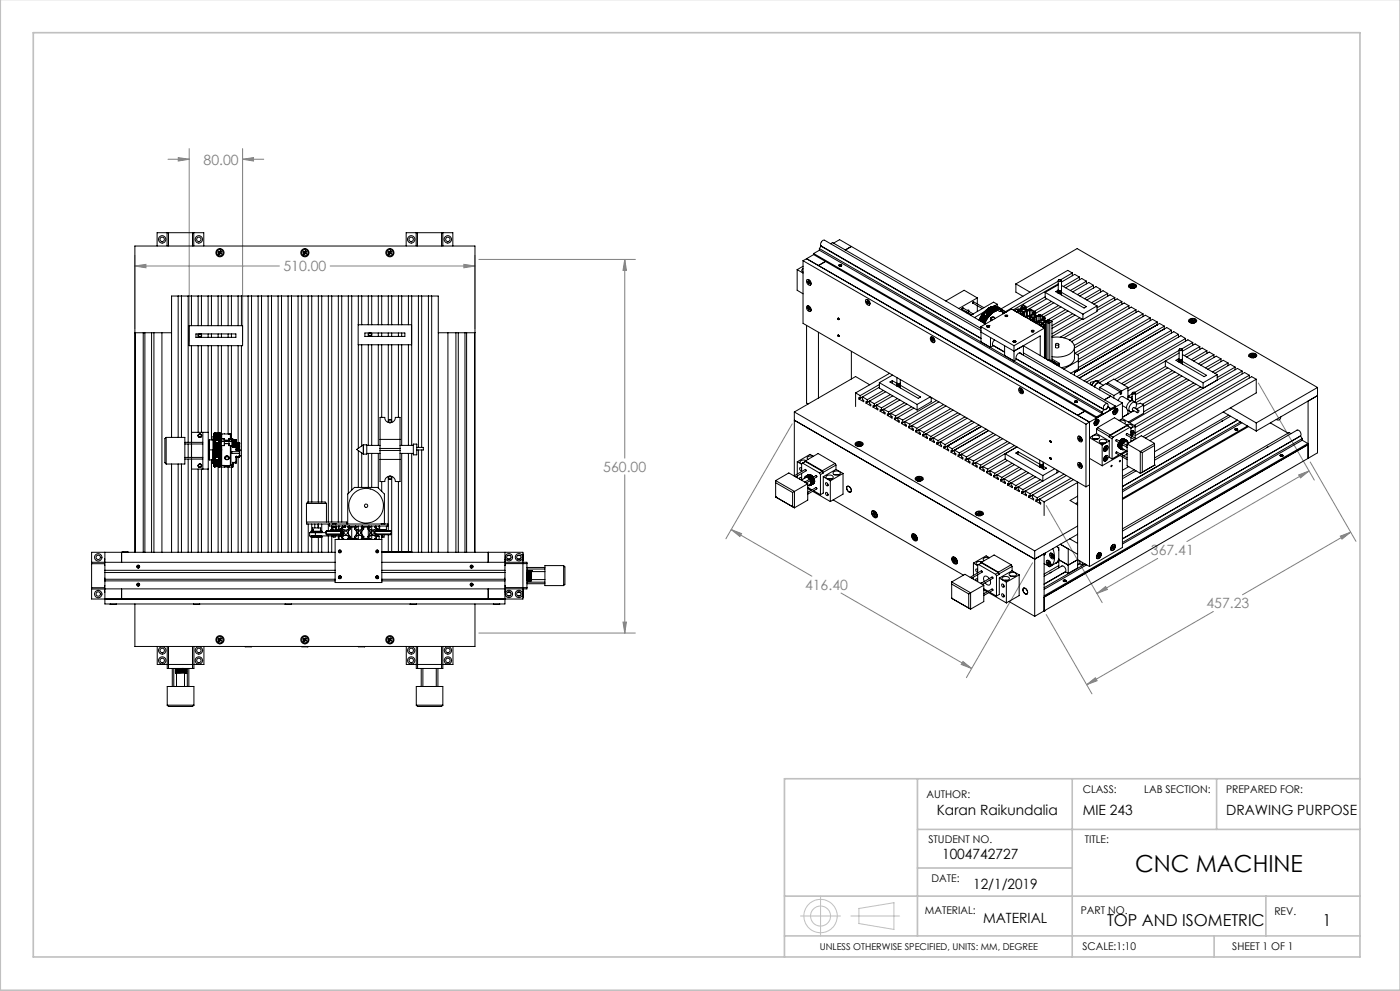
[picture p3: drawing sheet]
<svg xmlns="http://www.w3.org/2000/svg" width="420mm" height="297mm" viewBox="0 0 420 297" stroke-linecap="round" stroke-linejoin="round" font-family="sans-serif">
<defs><g id="words">
<text font-size="7.1" x="340.5" y="261.3">CNC MACHINE</text>
<g font-size="4.9">
<text x="332.1" y="277.5">TOP AND ISOMETRIC</text>
<text x="396.8" y="277.5">1</text>
</g>
<g font-size="4.2" fill="#808080">
<text x="61.1" y="49.3">80.00</text>
<text x="85" y="81.3">510.00</text>
<text x="181" y="141.4">560.00</text>
<text x="345.3" y="166.4">367.41</text>
<text x="241.5" y="176.8">416.40</text>
<text x="361.9" y="182.3">457.23</text>
</g>
<g font-size="4.2">
<text x="281.1" y="244.4">Karan Raikundalia</text>
<text x="324.8" y="244.4">MIE 243</text>
<text x="367.8" y="244.4">DRAWING PURPOSE</text>
<text x="282.6" y="257.3">1004742727</text>
<text x="292" y="266.5">12/1/2019</text>
<text x="294.9" y="276.5">MATERIAL</text>
</g>
<g font-size="3.2">
<text x="277.9" y="239">AUTHOR:</text>
<text x="324.8" y="237.6">CLASS:</text>
<text x="343.3" y="237.6">LAB SECTION:</text>
<text x="367.8" y="237.6">PREPARED FOR:</text>
<text x="278.5" y="252.8">STUDENT NO.</text>
<text x="325.5" y="252.8">TITLE:</text>
<text x="279.4" y="264.3">DATE:</text>
<text x="277.5" y="274">MATERIAL:</text>
<text x="324.3" y="274">PART NO.</text>
<text x="382.3" y="274.2">REV.</text>
<text x="324.8" y="284.6">SCALE:1:10</text>
<text x="369.7" y="284.6">SHEET 1 OF 1</text>
</g>
<text font-size="2.8" x="245.9" y="284.6">UNLESS OTHERWISE SPECIFIED, UNITS: MM, DEGREE</text>
</g></defs>
<g fill="none" stroke="#808080" stroke-width=".3">
<path d="M50.4 47.7h6.4M53.5 47.2l3.3 .5-3.3 .6zM56.8 44.6v57.7M72.8 47.7l3.3-.5v1.1zM72.8 44.6v57.7M72.8 47.7h6.3M40.5 79.7l3.3-.5v1.1zM40.5 76.5v22M40.5 79.7h43.3M99.1 79.7h43.4M139.2 79.2l3.3 .5-3.3 .6zM142.5 76.5v22"/>
<path d="M143.7 77.7h46.9M187.4 77.7l.5 3.3h-1zM187.4 77.7v59.6M377.5 114.8l16.8 29.1M237.7 127l-19.9 34.5M393.1 138.5l13.7 23.7M187.4 142.3v47.4M219.4 158.7l3.1 1.2-.5 .9zM219.4 158.7l24.2 14M313.9 151.5l16.8 29.1M389.6 142.3l3.1-1.2-2.6 2.1zM392.7 141.1l-36.6 21.2"/>
<path d="M405.2 159.5l-32.5 18.8M252.3 177.7l39.2 22.6M309.8 168.7l-19.9 34.4M329.1 177.9l2.6-2.1 .5 .9zM347.3 167.4l-18.2 10.5M402.1 160.7l3.1-1.2-2.6 2.1zM143.7 189.7h46.9M186.9 186.4h1l-.5 3.3zM288.9 198.3l2.6 2-3.1-1.2zM313.9 184.2l13.7 23.8M364 183.3l-38 21.9M326 205.2l2.6-2.1 .5 .9z"/>
</g>
<g fill="none" stroke="#c0c0c0" stroke-width=".3">
<path d="M240.2 274.5h12M246.2 268.5v12M255.3 274.5h14.6M257.7 272.3l10.5-1.8v8l-10.5-1.7z"/>
<circle cx="246.2" cy="274.5" r="5"/>
<circle cx="246.2" cy="274.5" r="3"/>
</g>
<path d="M.1 -.1v296.9h419.9M10 9.8h398v277h-398zM275.2 233.4v47.1M321.7 233.4v53.4M365 233.4v15.2M408 233.4h-172.7v53.4M275.2 248.6h132.8M235.3 268.6h172.7M275.2 260.1h46.5M379.8 268.6v11.9M235.3 280.5h172.7M364.2 280.5v6.3" fill="none" stroke="#c0c0c0" stroke-width=".5"/>
<path d="M40.5 79.7l3.3-.5v1.1zM139.2 79.2l3.3 .5-3.3 .6zM187.4 77.7l.5 3.3h-1zM186.9 186.4h1l-.5 3.3zM72.8 47.7l3.3-.5v1.1zM53.5 47.2l3.3 .5-3.3 .6zM326 205.2l2.6-2.1 .5 .9zM402.1 160.7l3.1-1.2-2.6 2.1zM288.9 198.3l2.6 2-3.1-1.2zM219.4 158.7l3.1 1.2-.5 .9zM389.6 142.3l3.1-1.2-2.6 2.1zM329.1 177.9l2.6-2.1 .5 .9z" fill="#808080"/>
<g fill="none" stroke="#000" stroke-width=".3">
<path d="M47.1 73.7v-4h14v4M50.1 69.7v4M50.6 69.7v4M57.7 69.7v4M58.1 69.7v4M65.5 75.6l.4 .1M65.5 75.6l.3 .2M65.6 75.4l.3 .2M65.6 75.4l.4 .3M65.6 75.4l-.1 .2M65.6 76.1l.2 .1M65.8 75.8l-.2 .3"/>
<path d="M65.9 75.7l-.1 .1M65.9 75.7l.1 .1M65.9 75.7l-.3 .4M65.9 75.6l.1 .1M66 75.7h.1M66 75.7h-.1M66 75.9l-.2 .3M66 75.9l.3 .2M66 75.8v.1M66 75.8l.3 .3M66 75.7l-.2 .5M66 75.7l.5 .2"/>
<path d="M66.1 75.7l.4 .2M66.1 75.7h-.1M66.1 75.2l-.2 .4M66.1 75.2l-.1 .5M66.1 75.2l.2 .2M66.3 75.4l-.3 .3M66.3 75.4l-.2 .3M66.5 75.9l-.2 .2M91 75.6l.4 .1M91 75.6l.3 .2M91.1 75.4l.3 .2M91.1 75.4l.4 .3"/>
<path d="M91.1 75.4l-.1 .2M91.1 76.1l.2 .1M91.3 75.8l-.2 .3M91.4 75.7l-.1 .1M91.4 75.7l.1 .1M91.4 75.7l-.3 .4M91.4 75.6l.1 .1M91.5 75.7h-.1M91.5 75.7h.1M91.5 75.8v.1M91.5 75.8l-.2 .4M91.5 75.8l.3 .3"/>
<path d="M91.5 75.9l-.2 .3M91.5 75.9l.3 .2M91.5 75.7l.5 .2M91.5 75.7v.1M91.6 75.7h-.1M91.6 75.7l.4 .2M91.7 75.2l-.3 .4M91.7 75.2l-.2 .5M91.7 75.2l.1 .2M91.8 75.4l-.3 .3M91.8 75.4l-.2 .3M92 75.9l-.2 .2"/>
<path d="M116.5 75.6l.3 .2M116.5 75.6l.4 .1M116.6 75.4l-.1 .2M116.6 76.1l.2 .1M116.6 75.4l.3 .2M116.6 75.4l.3 .3M116.8 75.8l-.2 .3M116.9 75.7l-.1 .1M116.9 75.7l-.3 .4M116.9 75.7l.1 .1M116.9 75.6v.1M116.9 75.7h.2"/>
<path d="M117 75.8v.1M117 75.8l-.2 .4M117 75.8l.3 .3M117 75.9l-.2 .3M117 75.9l.3 .2M117.1 75.7l.3 .2M117.1 75.7l-.1 .1M117.1 75.7h.1M117.2 75.2l.1 .2M117.2 75.2l-.3 .4M117.2 75.2l-.3 .5M117.3 75.4l-.2 .3"/>
<path d="M117.4 75.9l-.1 .2M121.8 73.7v-4h14.1v4M124.8 69.7v4M125.2 69.7v4M132.5 69.7v4M132.9 69.7v4M240.9 79.8l-1.8 1M240.9 78.1l84.9 49M240.9 78.1v18.8l84.9 49M242 77.5l84.8 49M242 77.5l-1.1 .6M242 77.5l3.5 2.1 2.1-1.3"/>
<path d="M244.1 76.3l84.9 49v-.3M244.1 76l84.9 49M244.1 76v.3M244.1 76.3l-2.1 1.2M245.8 75l84.9 49M245.8 75l-1.7 1M245.8 74.5l84.9 49M245.8 74.5v.5M245.8 74.5l.5-.7 48 27.7M246.4 73.8h.2M249.2 73.1l.6-.4 44.5 25.7M250 72.9l1.9-1.1 43.8 25.3"/>
<path d="M251.7 79.5l.2 .2 .6-.2M251.7 79.5h.1M251.8 79.3l-.1 .1a.37 .37 0 0 0 .4 .4 .37 .37 0 0 0 .3-.5M251.8 79.7l.2 .1M251.9 79.5l.2 .1M251.9 79.7v.1M251.9 79.5h.1M252 79.4l-.1 .1M252 79.4v.1M252.1 79.3l-.1 .1M252.1 79.3v.1M252.1 79.3v.3"/>
<path d="M252.1 79.4l.1 .1M252.2 79.5l-.1 .1M252.2 79.8h.1M252.3 79.4l-.1 .1M252.3 79.7v.1M252.3 79.4h-.2M252.4 79.7l-.2 .1M252.5 79.5h.1M255.4 73.9l-1.8 1M40.5 99.7h11M40.6 99.7v65.8M43 99.7v65.8"/>
<path d="M43.5 99.7v65.8M45.5 99.7v65.8M46.2 99.7v65.8M48.6 99.7v65.8M53.4 88.7v42.4M54.4 88.7v42.4M56.4 88.7v43.9M56.8 97.6h16v6h-16zM57.4 88.7v8.9M59.4 88.7v8.9M60.4 88.7v8.9M62.4 88.7v8.9"/>
<path d="M63.4 88.7v8.9M65.4 88.7v8.9M66.4 88.7v8.9M68.4 88.7v8.9M69.4 88.7v8.9M71.4 88.7v8.9M72.4 88.7v8.9M74.4 88.7v76.8M75.5 88.7v76.8M77.4 88.7v76.8M78.5 88.7v76.8M80.4 88.7v76.8"/>
<path d="M81.5 88.7v76.8M83.4 88.7v76.8M84.5 88.7v76.8M86.4 88.7v76.8M87.5 88.7v76.8M89.4 88.7v76.8M90.5 88.7v76.8M92.5 88.7v61.8M93.5 88.7v61.8M95.5 88.7v61.8M96.5 88.7v61.8M98.5 88.7v67.8"/>
<path d="M99.5 88.7v67.8M101.5 88.7v67.8M102.5 88.7v67.8M104.5 88.7v59.2M105.5 88.7v58.2M107.5 97.3h16v6h-16M107.5 88.7v45.7M108.5 88.7v8.6M110.5 88.7v8.6M110.5 99.8v1M110.9 99.8h-1.4v1h12v-1h-10.4M111.5 88.7v8.6"/>
<path d="M111.5 99.8v1M113.5 88.7v8.6M113.5 99.8v1M114.5 88.7v8.6M114.5 99.8v1M116.5 88.7v8.6M116.5 99.8v1M117.5 88.7v8.6M117.5 99.8v1M119.5 88.7v8.6M119.5 99.8v1M120.5 88.7v8.6"/>
<path d="M120.5 99.8v1M122.5 88.7v8.6M123.5 88.7v44.8M125.5 88.7v45.4M126.5 88.7v45.4M128.5 88.7v76.8M129.5 88.7v76.8M131.5 99.7h11M134.4 99.7v65.8M136.8 99.7v65.8M137.5 99.7v65.8M139.5 99.7v65.8"/>
<path d="M140 99.7v65.8M142.4 99.7v65.8M239.1 80.8l1.8 1M239.1 80.8v6.2l1.8 1M240.9 80.5a.51 .51 0 0 0-.4 .5 .51 .51 0 0 0 .4 .5M242 97.5v23.3l.4 .3M242 91.8a.99 .99 0 0 1 1.1 .5 .99 .99 0 0 1-.1 1.1 1.17 1.17 0 0 1-1-1.6zM242 83.9a.93 .93 0 0 1 1.1 .5 .93 .93 0 0 1-.2 1.1 1.26 1.26 0 0 1-.9-1.6zM242.1 91.7a1 1 0 0 1 1.1 .5 1 1 0 0 1-.1 1.1M242.1 83.9a.97 .97 0 0 1 1.1 .4 .97 .97 0 0 1-.1 1.1M242.3 92.4l.2 .2M242.3 92.4v-.2l.2 .2"/>
<path d="M242.3 84.5v-.2l.2 .2M242.3 84.5l.2 .2M242.5 92.4h-.2M242.5 84.5h-.2M242.5 84.5v-.3l.2 .4M242.5 92.4v-.3l.2 .4M242.5 84.7v.3M242.5 92.6v.3M242.7 92.7v.3l-.2-.1M242.7 84.8v.3l-.2-.1M242.7 92.5l.3 .3-.3-.1M242.7 84.6l.3 .3-.3-.1"/>
<path d="M242.7 92.4h-.2M242.7 92.7l-.2 .2M242.7 92.5l-.2 .1M242.7 84.5h-.2M242.7 84.8l-.2 .2M242.7 84.6l-.2 .1M242.8 92.6l-.1 .1M242.8 84.7l-.1 .1M245.5 99.6v19.7M251.4 95.5h.1M251.4 95.5l.3 .3M251.5 95.4l-.1 .1"/>
<path d="M251.5 95.4l.2 .3M251.6 95.4l.1 .3M251.6 95.5l.1 .2M251.6 95.7l-.1-.2 .1 .2M259.8 89.9a.98 .98 0 0 1 .9 .5 .98 .98 0 0 1 0 1.1 1.15 1.15 0 0 1-.9-1.6zM259.8 89.8a1 1 0 0 1 1 .5 1 1 0 0 1-.1 1.1M259.9 90.5v-.2l.3 .2M259.9 90.5l.3 .2M260.2 90.5h-.3M260.2 90.5v-.3l.1 .4M260.2 90.7v.3M260.3 90.8v.3l-.1-.1"/>
<path d="M260.3 90.6l.3 .3-.3-.1M260.3 90.4l-.1 .1M260.3 90.8l-.1 .2M260.3 90.6l-.1 .1M260.5 90.7l-.2 .1M288.6 92.7l.3-.4 3.1 1.8M288.6 92.7l2.9 1.6M288.9 92.3l-.3 .1 .1 .3M290 93.5l.1 .3 .3-.1M290.2 93.1l.4-.2 .1 .4M292 94h.1M292.1 94h-.1"/>
<path d="M292.1 90.4l-.2 .5M293.2 89.3l-5.5 3.2M293.2 89.3v1.8M293.2 91.6v1.8M293.2 89.3l-4-2.3-5.5 3.2M293.8 96l1.1 .6M293.9 95.8l1 .8M293.9 95.8l1 .6M293.9 95.8h.1M293.9 95.7l1.1 .6M294 95.6l-.1 .1M294 95.6l1 .6"/>
<path d="M294 95.6h.1M294 95.5l1.1 .6M294.1 95.4l-.1 .1M294.1 95.4l1.1 .6M294.1 95.4h.1M294.1 95.2l1.1 .6M294.1 95.3l1.1 .6M294.3 95.1l-.2 .2M294.3 95.1l1 .6M294.3 95.1h.1M294.3 99.1l-46.9-27.1a1.14 1.14 0 0 0-1 1.7l47.9 27.7M294.3 97.9v4.5l2.8 1.7"/>
<path d="M294.3 97.9l9.2-5.3 9.8 5.7M294.3 97.9l9.9 5.7M294.3 99.5l9.9 5.7M294.5 94.7l1.1 .6M294.5 94.7l-.1 .1 1.1 .6M294.6 94.5l1.1 .6M294.6 94.5l1 .7M294.9 96.6h.1M294.9 94l-1.1 1.7M294.9 96.4l.1 .1M295 96.6h.1M294.9 96.4h.1"/>
<path d="M294.9 96.4v.2M294.9 94l.1 .1M295 96.6h-.1M295 94.4l.1 .2M295 94.4h.1M295 94.3l-.3 .1 .4 .2M295 94v.2M295 96.5v.1M295 96.3h.1M295 94.1v.1M295 94.1h.1M295 93.9l.1 .1"/>
<path d="M295 93.9v.1M295 96.2v.1M295 96.2l.1 .1M295.1 96.3h.1M295 96.2h.1M295 94h.1M295.1 96.3h-.1M295.1 93.8l-.1 .1M295.1 93.8l.1 .1M295.1 93.8h.1M295.1 93.9a.58 .58 0 0 1 .7-.2 .58 .58 0 0 1 .4 .5M295.1 93.9a.5 .5 0 0 0-.1 .6 .5 .5 0 0 0 .4 .3"/>
<path d="M295.1 96.1h.1M295.1 93.9l.1 .1M295.2 92.2l-3.3-1.7v.3l2.8 1.7M295.2 94a.51 .51 0 0 0 .1 .8 .51 .51 0 0 0 .8-.3M295.2 94a.51 .51 0 0 1 .7-.3 .51 .51 0 0 1 .2 .8M295.2 94l.5 .7 .3-.2M295.2 96l-.1 .1M295.2 96v.1M295.2 96.1h.1M295.2 96h.1M295.2 93.9h.1M295.2 93.9l-.1 .1"/>
<path d="M295.2 95.8v.1M295.3 95.7l-.1 .2M295.3 95.8l-.1 .1M295.3 95.7h.1M295.3 93.7l-.1 .1M295.3 93.6v.1M295.3 93.4l-3 1.8M295.3 95.8h.1M295.3 95.6h.1M295.3 93.7h.1M295.4 95.5h.1M295.4 94.8l.3 .2"/>
<path d="M295.4 93.7h.1M295.4 93.7l-.2 .1M295.4 95.5l-1.1-.6 1 .7M295.4 95.5l-.1 .1M295.4 95.5v.1M295.4 95.6h.1M295.5 93.7h.3M295.6 95.4h-.1M295.6 95.3l-.1 .1M295.6 95.3v.1M295.6 95.4h.1M295.6 93.3l1.1 .6"/>
<path d="M295.6 93.3l-.1 .1 1 .6M295.7 95.2h-.1M295.7 94.8h-.3M295.7 94.8h.1M295.7 94.8l.1 .1M295.7 95.1l-.1 .1M295.7 95.1h.1M295.7 95.1v.1M295.7 95h.1M295.7 93.6l-.3-.2 .1 .3M295.8 93.1l1.1 .6M295.8 94.7l.1 .1"/>
<path d="M295.8 93.1l.9 .7M295.8 94.9h.1M295.8 94.7l-.1 .1M295.8 93.7h.1M295.8 94.9l-.1 .1M295.8 94.9v.1M295.9 94.6l-.1 .1M295.9 94.6h.1M295.9 94.6v.2M296 94.8h-.1M296 94.6v.1M296 94.7v.1"/>
<path d="M296 94.5l.1 .1M296.1 94.5l-.2 .1M296.1 94.5v.1M296.1 97.8l.2 .2h.4M296.1 94.5h.1M296.1 94.5h-.1M296.1 94.4v.1M296.1 94.4l.1 .1M296.1 94.4h.1M296.1 93.9l.1 .2M296.1 93.9h.1M296.1 97.6l-.1 .1a.36 .36 0 0 0 .4 .3 .36 .36 0 0 0 .3-.4"/>
<path d="M296.2 94.3l-.1 .2M296.2 94.5h-.1M296.2 94.3v.1M296.2 97.6l.6 .1a.3 .3 0 0 1-.4 .3 .3 .3 0 0 1-.2-.4zM296.2 93.9l.3 .1M296.2 94.2v.1M296.2 94.2h.1M296.2 94.1l.2 .1M296.2 92.7h.1M296.2 98h.1M296.2 94.2l.1 .1M296.2 92.7l-.1 .1a7.7 7.7 0 0 0-2.3 3.2"/>
<path d="M296.2 94.4h.1M296.2 92.7l1.1 .6M296.3 98h.1M296.3 94.2v.1M296.3 92.6l1.1 .7M296.3 92.6l-.1 .1M296.3 97.6l.1 .1M296.3 97.6v.2M296.3 94.3l-.1 .1M296.3 94.3h.1M296.3 94.3v.1M296.3 97.8h.1"/>
<path d="M296.4 92.6h.1M296.4 92.6l1.1 .6M296.4 92.5l-.1 .1M296.4 97.7v.1M296.4 94h.1M296.4 94v.2M296.5 94v.1M296.5 94.2h-.1M296.5 94.1h.1M296.5 94.1v.1M296.5 92.5l1.1 .7M296.5 92.5l-.1 .1"/>
<path d="M296.5 97.8h-.1M296.5 97.8h.1M296.5 94h.2M296.5 97.6v.2M296.5 97.6l-.1 .1M296.6 92.5l1 .6M296.6 92.5h.1M296.6 92.4l-.1 .1M296.6 93.9h.1M296.6 98h.1M296.6 93.9l-.1 .1M296.7 93.9h.1"/>
<path d="M296.7 93.9v.1M296.7 98h.1M296.7 92.4l1 .6M296.7 92.4l-.1 .1M296.7 98h-.2M296.7 97.6h.1M296.8 92.3l-2.1 1.8-1 1.9M296.8 92.4l1 .6M296.8 92.4h.1M296.8 92.3h.1M296.8 92.3l-.1 .1M296.8 97.8l-.1 .2"/>
<path d="M296.8 93.8h-.1M296.8 93.7l-.1 .1M296.8 93.7h.1M296.8 93.8h.1M296.9 92.3l-.1 .1M296.9 92.3l1 .6M296.9 92.2h.1M297 92.2l1 .7M297 93.6h.1M297 93.6l-.1 .1M297 93.6l-1.1-.6 1 .7M297 92.2l1.1 .6"/>
<path d="M297 92.2h-.1M297 92.2h.1M297.1 93.5h.1M297.1 92.1v.1M297.1 92.2l1.1 .6M297.1 92.1l-.1 .1M297.2 93.4h.1M297.2 93.4l-1.1-.6 1 .7M297.2 93.4l-.1 .1M297.2 93.4v.1M297.2 93.5h.1M297.3 92.1l1 .6"/>
<path d="M297.3 92.1h-.2M297.3 95.2a.64 .64 0 0 1 .6-.2 .64 .64 0 0 1 .5 .5M297.3 95.2l-.2 .5 .3 .4-.1-.4 .1-.3M297.3 93.3h.1M297.3 92.1l-.2 .1M297.3 95.2l.1 .2M297.3 92l-.1 .1M297.3 92.1l1.1 .6M297.3 92.1h.1M297.4 95.4l.6-.3 .3 .4M297.4 93.3h-.1M297.4 93.3h.1"/>
<path d="M297.4 95.4l.3 .5M297.4 92l1 .6M297.4 92l-.1 .1M297.5 93.2h.1M297.5 92h-.1M297.5 92l1.1 .6M297.5 92h.1M297.6 93.1l-.1 .1M297.6 93.1v.1M297.6 91.9l1.1 .6M297.6 91.9l-.1 .1M297.6 91.9h.1"/>
<path d="M297.7 93.1h.1M297.7 92l1 .6M297.7 91.9v.1M297.7 93l-.1 .1M297.7 93v.1M297.8 91.9l1 .6M297.8 91.9h-.1M297.8 91.9l-.1 .1M297.8 91.9h.1M297.8 93.7l-1.5 1.5M297.8 93h.1M297.9 91.9l1 .6"/>
<path d="M297.9 91.9h.1M297.9 93h.1M297.9 92.9v.1M297.9 92.9h.1M297.9 92.9l-.1 .1M298 91.8l1 .6M298 91.8l-.1 .1M298 93a7.8 7.8 0 0 0-3.1 3.7M298 93l.1 .2M298 92.9h.1M298 91.9l1.1 .6M298 91.9h.1"/>
<path d="M298 91.8v.1M298.1 93.2l-1.9 1.7-1.1 1.9M298.1 93.2l.1 .2-1.8 1.7-1 1.8M298.1 93.2a7.4 7.4 0 0 0-2.9 3.6M298.1 92.8h.1M298.1 92.8l-.1 .1M298.1 92.8v.1M298.1 91.8l1.1 .6M298.1 91.8l-.1 .1M298.2 92.8h.1M298.3 92.7h.1M298.3 92.8h.1"/>
<path d="M298.3 92.7l-.1 .1M298.3 91.8h-.2M298.3 92.7v.1M298.3 91.8l-.1 .1M298.3 91.8l.1 .1M298.4 92.7h.1M298.4 92.6l.1 .1M298.4 92.6v.1M298.4 93.3l-.1 .1M298.5 91.8h-.1M298.5 92.7h.1M298.5 92.7h-.1"/>
<path d="M298.5 92h.1M298.5 91.8l-.1 .1M298.5 92.6v.1M298.5 91.8l.1 .1M298.6 92.6h.1M298.6 91.9h-.1M298.6 91.9h.1M298.6 92h.1M298.6 91.8h-.1M298.6 91.8v.1M298.6 91.8l.1 .1M298.6 91.9l1.1 .5"/>
<path d="M298.6 91.9l.1 .1M298.7 92.5v.1M298.7 92l.9 .4M298.7 92.6h.1M298.7 92.5l-.1 .1M298.7 92l-.1 .1M298.7 91.9h.1M298.8 91.9l.1 .1M298.8 91.8l-.1 .1M298.8 92.6h.1M298.8 91.8h.1M298.8 92.5l.1 .1"/>
<path d="M298.8 92.5h.1M298.8 92.5l-.1 .1M298.9 92.5h.1M298.9 92.2l.5 .2M298.9 92h.1M298.9 91.9h.1M298.9 91.9l.2 .1M299 92.5h.1M299 92.4v.1M299.1 91.9h.1M299 93.1l-.6 .2M299 92l.3 .1z"/>
<path d="M299 92.4l-.1 .1M299 91.9l.3 .2M299 93l-.2 .2M299 93l.1 .1M299.1 91.9l1 .6M299.1 92.5h.1M299.2 92.5h.1M299.2 92.4v.1M299.2 91.2v.7l1.1 .7M299.2 92.4l-.1 .1M299.2 91.2l-1.1 .6M299.2 91.2l-1.1-.6-6.9 3.9"/>
<path d="M299.2 92.4l.1 .1M299.3 92.5h.1M299.3 92.1h.1M299.4 92h.1M299.4 92.4v.1M299.4 92.5h.1M299.4 92.4h.1M299.4 92.4l-.1 .1M299.4 92l1 .6M299.5 92.5h.1M299.5 92.4v.1M299.5 92.8l-1.4 .4"/>
<path d="M299.5 92.4l-.1 .1M299.5 92.4h.1M299.5 92.4l.1 .1M299.6 92.7l-1.5 .5M299.6 92.5h.1M299.6 92.4v.1M299.6 92.4h.1M299.6 92.4h-.1M299.6 92.3l.2 .1M299.6 92.3h.1M299.6 92.3l.1 .1M299.7 92.4v.1"/>
<path d="M299.7 92.4h.1M299.7 92.5h.1M299.8 92.5h.1M299.8 92.4h-.1M299.8 92.4h.1M299.8 92.4l.1 .1M299.8 92.4v.1M299.8 92.4l.2 .1M299.9 92.5h.1M299.9 92.5l-1.3 .2-.6 .3M300 92.5l.7 .4M300 92.5h.1"/>
<path d="M300 92.5l-1 .5M300 92.5h-.1M300.1 92.5l.7 .4M300.1 92.5l.1 .1M300.1 92.5h.1M300.2 93.2l-.7-.1a3 3 0 0 0-2.8 1.8l-1.2 2.1 1.1-2.1 1.8-1.6M300.2 93.2l1 .6M300.2 93.2l1 .5M300.2 93.2h.1M300.2 93.2l-.1 .1M300.3 92.6h.1M300.3 92.6h-.1"/>
<path d="M300.4 92.6v.1M300.4 92.6l-.1 .1M300.4 92.6l.3 .2M300.5 92.7l.1 .1M300.7 92.8l.1 .1M300.7 92.9l1 .6M300.7 92.9l-.5 .3M300.7 92.8h-.1M300.8 92.9l1 .6h-.1M300.8 92.9h.1M301.1 93.8l-.3 .1 .2 .1M301.2 93.7l-.3 .2"/>
<path d="M301.5 94.5a.38 .38 0 0 1 .5-.1 .38 .38 0 0 1 .2 .4h-.6zM301.7 93.5l-.5 .2M301.7 94.9l.1-.2 .3 .2M301.7 94.9h.4M302 94.7l-.3 .1M302 94.8h-.3M302.1 94.9h-.4M302.1 94.8l-.4 .1M304.8 85.1v2.5l2.1 1.2M304.8 85.1l18.3-10.6 72.2 41.6M304.8 85.1l4.2 2.5M304.9 93.5h.6"/>
<path d="M305.2 93.3h.1M305.2 92.8v.1M305.2 92.9h1.1M305.2 93.3l.3 .2M305.3 93.2h.1M305.3 93.2l-.1 .1M305.3 93.2v.2M305.4 93.2v.2M305.4 93.2h.6M305.5 92.6v.4l.1-.3M305.5 93.5v.3M305.5 92.6l-1.2 .5"/>
<path d="M305.5 92.6l-.3 .2M305.6 92.8l-.1 .2M305.6 92.7l.2 .1M305.6 92.7v.1M305.8 92.8l-.1 .2M305.8 92.8v.1M305.8 92.9v.1M305.8 92.8v.2M306 93.2l.3 .1M306 93.2v.9M306.3 93.3v.9M306.3 93.3l.5 .3"/>
<path d="M306.4 94l.1 .3 1.3 .8h.5M306.4 92.1l.1-.3 .6-.4 .7 .4 .1 .3M306.4 92.1v.3M306.4 94v.3M306.4 92.3l.3 .1M306.4 92.3l-.8 .4M306.4 92.3l.2 .1M306.6 92.4l.1 .1M306.6 92.4l-.8 .4M306.6 92.4h.1M306.6 92.4v.1M306.6 93a.45 .45 0 0 1 .6-.2 .45 .45 0 0 1 .3 .5h-.6z"/>
<path d="M306.6 92h.2M306.6 92v.4M306.6 92l-.2 .1M306.7 92.5h.1M306.8 92h.1M306.8 92v.6M306.8 93.6l.1 .5-.5-.1M306.8 92.6l-.7 .4-.3-.2M306.8 92.6l-.3-.2-.7 .4M306.8 93.6v.6M306.9 92.4l-.1 .2M306.9 92v.1"/>
<path d="M306.9 92v.5M307.3 92v.1M307.3 92.4l.1 .2M307.3 94.1l-.4 .2 .9 .6 1-.3M307.3 92v.5M307.4 93.6l-.1 1M307.4 92.6l.8 .4 .8-.1M307.4 93.6v1M307.4 92h.2M307.4 92h-.1M307.4 92v.6M307.6 92l.3 .1"/>
<path d="M307.6 92v.7M307.9 92.1v.8M307.9 93.3l-.5 .3M307.9 93.3v1.5M308 94.9v.1M308 95l.3 .1M308.1 94.8h.1M308.1 94.8l-.1 .1M308.1 94.8v.2M308.2 94.8h.6M308.2 94.8v.3M308.2 93.2l-.3 .1"/>
<path d="M308.2 93.2h.7M308.2 93.2v1.4M308.3 95.1v.3M308.8 92.6l.5 .1 1.3 .8 .1 .3M308.8 92.6l.2 .2M308.8 92.6v.4M308.8 94.8l.3 .1M308.8 94.8v.9M308.9 93.2v1.4M309 92.8v.1M309.1 94.9l.5 .3M309.1 94.9v1"/>
<path d="M309.2 95.7l.5 .1M309.2 95.7l.1 .3 1.8 .8M309.2 95.7v.2M309.3 93l.9 .5-.4 .2-.1 .5-.9 .4M309.3 93l-.4 .2M309.3 93v1.4M309.5 94.6a.44 .44 0 0 1 .5-.2 .44 .44 0 0 1 .3 .5h-.7zM309.5 99l.7 .1a.38 .38 0 0 1-.4 .4 .38 .38 0 0 1-.3-.5zM309.6 95.2l.2 .5M309.6 99.3l.5 .1h-.5zM309.6 99.3h.3M309.6 99.4h.3"/>
<path d="M309.6 99.4h.4M309.6 95.2v.6M309.8 95.7h.1M310 99.4h-.4M310.1 95.7h.1M310.2 93.7l-.1 .5 .7 .3h1.1M310.2 93.7v.5M310.2 95.2l-.1 1M310.2 95.2v1.1M310.3 93.6h.1M310.3 93.6l-.1 .1M310.3 93.6v.7"/>
<path d="M310.4 93.6l.3 .2M310.4 93.6v.7M310.7 93.8v.7M310.8 94.9l-.6 .3M310.8 94.9v1.5M310.8 96.5v.1M310.8 96.6l.3 .2M310.9 96.5h-.1M310.9 96.5v.2M311 96.4l-.1 .1M311 96.4h.6M311 96.4v.3"/>
<path d="M311 94.8l-.2 .1M311 94.8h.7M311 94.8v1.4M311.1 96.8v.2M311.6 94.3h.5l1.3 .8 .1 .3M311.6 94.3l.3 .1M311.6 94.3v.3M311.6 96.4l.3 .1M311.6 96.4v.9M311.7 94.8v1.4M311.9 94.4v.1M311.9 96.5v1"/>
<path d="M311.9 96.5l.6 .3M312 97.3l.1 .3 .7 .4 .6-.4M312 97.3v.2M312.1 94.6l.9 .5-.4 .2-.1 .5-1.9 .7-.9-.5 .4-.3M312.1 94.6l-.4 .2M312.1 94.6v1.5M312.4 96.1l.8 .1a.41 .41 0 0 1-.4 .4 .41 .41 0 0 1-.4-.5zM312.5 96.8l.1 .6-.6-.1M312.5 96.8v.6M312.9 95.7l.8 .5h1M313 95.3l-.1 .1M313 95.3v.5"/>
<path d="M313.1 96.8l-.2 .6 .6-.1M313.1 96.8v.6M313.1 95.2h.1M313.1 95.2l-.1 .1M313.1 95.2v.7M313.2 95.2l.3 .2M313.2 95.2v.8M313.3 98.3l-9.1 5.3M313.3 98.3v9M313.4 97.6v9.7M313.5 97.3l-.1 .3M313.5 95.4v.7"/>
<path d="M313.5 97.3v10.1M313.5 87.6v1.6l11.4 6.6M313.5 87.6l11.4 6.6M313.5 89l-5.6 3.2M313.6 96.5v11M313.6 96.5l-.5 .3M313.9 96.4l-.3 .1M313.9 96.4h.6M313.9 96.4v11.2M314 89.5l-5.9 3.5M314.4 95.9l1.2 .4M314.4 95.9l.3 .2"/>
<path d="M314.4 95.9v.3M314.4 96.8v11.1M314.5 96.4l.1 .1M314.5 96.4v.3M314.6 96.5h.1M314.6 96.5v.2M314.7 96.1v.1M314.7 96.5v.1M314.7 96.6l-.3 .2M314.9 96.7v11.2M314.9 96.7l-.5 .1M315.4 90.3l-5.1 3"/>
<path d="M315.6 96.3v11.9M315.6 96.3l-.7 .4M316.2 90.7l-5.5 3.2M317.4 87h.1a.58 .58 0 0 0 .9 0M317.4 87l-.7 .4 8.5 4.9 .7-.4-7.5-4.3M317.4 87v.8M317.5 87.1a.54 .54 0 0 0 .5 .3 .54 .54 0 0 0 .5-.3M317.5 87.6a.62 .62 0 0 0 1 0 .52 .52 0 0 1-.5 .4 .52 .52 0 0 1-.5-.4zM317.5 84.1v3.7M317.5 85.4l-4 2.2M317.5 85.1l-13.5 7.8M317.5 84.3l-15.9 9.1"/>
<path d="M317.6 91.6l-5.2 2.9M317.6 83.9h.7a.36 .36 0 0 1-.3 .4 .36 .36 0 0 1-.4-.4zM317.6 83.9h.1M318.2 83.9l.2 .1a.41 .41 0 0 1-.4 .4 .41 .41 0 0 1-.4-.5M318.3 92l-5.2 2.9M318.4 87l.1 .1M318.4 87.6h.1M318.5 84.1v2.8a.54 .54 0 0 1-.5 .3 .54 .54 0 0 1-.5-.3M318.5 87.1v.4a.57 .57 0 0 1-1 0M318.5 87.7v.7M318.5 87h-.1M318.5 87.5l-.1 .1"/>
<path d="M318.5 85.5l10.6 6.2M319.7 92.8l-6 3.4M320.4 93.2l-5.1 3M321.7 81.8l-1.4-.8-20 11.6M321.7 81.8l-3.5 2.1M321.7 81.8v.9M321.8 94l-6.2 3.6M322.5 94.4l-6.9 4M323.8 83v.9M323.8 83l-1.4-.8-3.9 2.3M323.8 83l-4.8 2.9M323.9 95.2l-8.3 4.8"/>
<path d="M324.6 95.6l-9 5.3M324.9 94.2v1.6M325.9 84.3l-1.4-.8-4.8 2.8M325.9 84.3l-4.8 2.8M325.9 84.3v.8M328 85.5l-4.8 2.8M328 85.5v.8M328 85.5l-1.4-.8-4.8 2.8M329.1 91.7v1.6l-4.2 2.5M329.1 91.7l-4.2 2.5M330.2 86.7l-1.4-.8-4.9 2.8M330.2 86.7l-4.9 2.8"/>
<path d="M330.2 86.7v.8M332.3 87.9l-1.4-.8-4.9 2.8M332.3 87.9l-4.9 2.8M332.3 87.9v.9M334.4 89.2l-1.4-.8-4.8 2.8M334.4 89.2l-5.3 3M334.4 89.2v.8M336.5 90.4l-1.4-.8-6 3.5M336.5 90.4l-18.4 10.7M336.5 90.4v.8M338.7 91.6l-1.4-.8-18.1 10.4M338.7 91.6l-17.8 10.3"/>
<path d="M338.7 91.6v.8M338.8 85.3a1.55 1.55 0 0 1 2.2 .4 1.3 1.3 0 0 1-1.3 .7 1.3 1.3 0 0 1-1.1-.8zM338.8 85.7a1.04 1.04 0 0 0 .9 .6 1.04 1.04 0 0 0 1-.5M338.8 85.8l-.2 .2M338.9 85.5a1.11 1.11 0 0 1 1.8 .3 .96 .96 0 0 1-1 .5 .96 .96 0 0 1-.8-.8zM339.1 86.2l.4 .2M339.2 86.3v.1M339.3 86.3v.1M339.6 85.7l-.3 .1h.4M339.6 85.7l.1 .1M339.8 85.4h-.3l.1 .3M339.8 85.4v.3"/>
<path d="M339.8 85.4v.6M339.8 85.7v.3M339.9 85.8l.1 .2-.3-.2M339.9 85.8l-.1 .2M340.2 85.6l-.3 .2M340.2 85.6l-.4 .1M340.2 85.6l-.1 .1M340.3 86.4h.1M340.4 86.2l-.4 .2M340.7 85.8l.2 .2M340.7 85.7v.1M340.8 92.8l-1.4-.8-17.9 10.4"/>
<path d="M340.8 92.8l-18.5 10.7M340.8 92.8v.9M342.9 94.1l-20.4 11.8M342.9 94.1v.8M342.9 94.1l-1.4-.9-19.2 11.1M345.1 95.3l-1.5-.8-20.4 11.8M345.1 95.3l-21.6 12.4M345.1 95.3v.8M346.8 97.5h.1M347.2 96.5l-1.4-.8-22.3 12.8M347.2 96.5v.8l-24.9 14.4 25.6-14.8 1.4 .9M347.2 96.5l-23.7 13.7"/>
<path d="M349 98.8h.1M349.3 97.8v.8l-25.5 14.7 26.2-15.1 1.4 .8M349.3 97.8l-26.2 15.1M351.4 99l-26.2 15.2M351.4 99v.8M356.7 95.8a1.4 1.4 0 0 1 2.3 .4 1.36 1.36 0 0 1-2.4-.2zM356.9 96.2a1.03 1.03 0 0 0 .9 .6 1.03 1.03 0 0 0 .9-.6M356.9 96.2l-.2 .2M356.9 96.1v.1M356.9 95.9a1.02 1.02 0 0 1 1.8 .4 .99 .99 0 0 1-1 .4 .99 .99 0 0 1-.8-.8zM357.1 96.6l.4 .2M357.3 96.7v.1"/>
<path d="M357.3 96.1l.4 .1M357.3 96.1l.1 .1M357.6 96.1h-.3M357.6 96.1l.2 .3M357.8 95.8h-.2v.3M357.8 95.8l.1 .3M357.8 95.8v.6M357.9 96.1v.3M357.9 96.2l.1 .2h-.2M357.9 96.2v.2M358.2 96l.1 .1-.4 .1M358.2 96l-.3 .1"/>
<path d="M358.2 96v.1M358.3 96.7v.1M358.5 96.6l-.5 .2M358.7 96.2l.2 .2M358.7 96.1v.1M57.4 103.6v29M59.4 100.1v1M59.4 103.6v26M59.9 100.1h-1.1v1h12v-1h-10.8M60.4 100.1v.3M60.4 100.8v.3M60.4 103.6v26"/>
<path d="M62.4 100.1v1M62.4 103.6v61.9M63.4 100.1v1M63.4 103.6v28.2M65.4 103.6l.2 26.2M65.4 100.1v1M66.4 100.1v1M66.4 103.6v26.5M68.4 100.1v1M68.4 103.6v26.5M69.4 100.1v1M69.4 103.6v27.9"/>
<path d="M71.4 103.6v29.3M72.4 103.6v61.9M108.5 103.3v30.4M110.5 103.3v30.2M111.5 103.3v30.2M113.5 103.3v30.2M114.5 103.3v21.8M116.5 103.3v23.3M117.5 103.3v23.3M119.5 103.3v21.8M120.5 103.3v30.2M122.5 103.3v30.2"/>
<path d="M251.4 100.5v.1M251.4 100.5l.3 .4M251.4 100.5l.3 .3M251.5 100.4l-.1 .1M251.5 100.4l.2 .4M251.5 100.5l-.1 .1M251.5 100.5l.2 .2M251.6 100.5l.1 .2M251.6 100.6l.1 .1M251.6 100.5h.1M251.6 100.7l-.1-.2 .1 .3M251.6 100.5v.1"/>
<path d="M255.4 105.3v8.3M256.7 117.8v4M256.7 117.8l1.4 .8M258.1 118.6v.8l-.4-.2v.4M258.8 119l1.4 .8M258.8 119v.8l.3 .2v.4l-1.4-.8M258.8 119l-1.1 .6M260.2 119.8v.8l-.4-.2v.4M260.9 115.3l-4.2-2.4-18.4 10.6M263.8 114.7v1.6l11.3 6.6M263.8 114.7l11.3 6.5M263.8 116.1l-5 2.9"/>
<path d="M263.8 115.2l-5.7 3.4M265 117l-4.8 2.8M265.7 117.4l-4.8 2.8M266.8 111.9l-10.1 5.9M267.1 118.2l-4.8 2.8M267.7 114.1l1.4 .8M267.7 114.1l-.7 .4 8.5 4.9 .7-.4-6.1-3.6M267.7 114.1v.8M267.8 112.4l-4 2.3M267.8 118.6l-4.8 2.8M269.1 114.8a.6 .6 0 0 0 1 0M269.1 114.9a.65 .65 0 0 0 1 0 .53 .53 0 0 1-.5 .3 .53 .53 0 0 1-.5-.3z"/>
<path d="M269.1 115v.4a.6 .6 0 0 0 1 0M269.1 113.2v1.6M269.1 115.6v.1M269.1 114.8v.1M269.1 115.4v.1M269.1 115.5a.58 .58 0 0 0 1 0 .5 .5 0 0 1-.5 .3 .5 .5 0 0 1-.5-.3zM269.2 119.4l-4.8 2.8M269.9 119.9l-4.8 2.8M270.1 113.7v2.6M279.1 119l-4 2.2M279.2 101.1a.92 .92 0 0 1 1 .5 .92 .92 0 0 1-.2 1.1 1.21 1.21 0 0 1-.8-1.6zM279.3 101.1a.96 .96 0 0 1 1.2 1.1"/>
<path d="M279.4 101.7v-.1l.2 .1M279.4 119.1v1.3l-4.3 2.5M279.4 101.7l.2 .2M279.5 119.2l-.1 .1M279.6 101.7h-.2M279.6 101.7v-.3l.2 .4M279.6 101.9v.3M279.8 102v.3l-.2-.1M279.8 101.8l.3 .4-.3-.2M279.8 101.7h-.2M279.8 102.1l-.2 .1M279.8 101.8l-.2 .1"/>
<path d="M279.9 101.9l-.1 .1M280.5 102.2l-.3 .5M297.1 101.1v3M297.7 103.4l3.7 2.1M297.8 103.5l3.6 2M298.4 101.9a1.46 1.46 0 0 0-.5 1.7l-.8 .5M301.4 103.6v2.9l2.8 1.7M304 102.3l.1 .2M304.1 102.2h.6a.32 .32 0 0 1-.4 .3 .32 .32 0 0 1-.2-.3zM304.1 102.2l-.2 .1a.43 .43 0 0 0 .4 .3 .43 .43 0 0 0 .5-.3l-.2-.1M304.1 102.5v.1M304.2 105.2l7.9-4.5v5.8"/>
<path d="M304.2 103.6v4.6M304.2 105.2l2.8-1.6v2.8M304.2 102.2l.1 .1M304.3 102.3v.1M304.4 102.3l-.1 .1M304.4 102.3v.1M304.4 102.2v.1M304.4 102.2l-.1 .1M304.6 102.6h.1M304.6 102.5l-.2 .1M304.7 102.3l-.2 .3-.4-.1M304.8 107.5l26.4 15.2"/>
<path d="M304.8 107.6l26.4 15.1M305.7 116.4a.99 .99 0 0 1 1 .5 .99 .99 0 0 1 0 1.1 1.17 1.17 0 0 1-1-1.6zM305.8 116.4a.97 .97 0 0 1 1 .4 .97 .97 0 0 1-.1 1.2M305.8 105.8l26.4 15.2M305.9 117l.3 .2M305.9 117v-.1l.3 .1M306.1 117h-.2M306.2 117v-.3l.1 .4M306.2 117.2v.3M306.3 117.3v.3l-.1-.1M306.3 117.1l.3 .4-.3-.2M306.3 117h-.1"/>
<path d="M306.3 117.4l-.1 .1M306.3 117.1l-.1 .1M306.4 106.1a.73 .73 0 0 0-.8-.4 .73 .73 0 0 0-.6 .7l-.2 .8 .2 .5-.8 .5M306.5 117.2l-.2 .1M307 105.8l27.6 15.9M307 103.6l29.7 17.2M315.6 101.1a6.5 6.5 0 0 1 6.5 2 2.29 2.29 0 0 1-1.6 3.2 8.3 8.3 0 0 1-4.9 .6M315.6 108.1l1.8 1M315.6 107.6l2.3 1.3M315.9 108.5a1.03 1.03 0 0 1 1.2 1M316.2 109l-1-.9-.8-.2a2.31 2.31 0 0 1 2 1.2M316.7 103.2v.8a.56 .56 0 0 0 .9 0v-.8"/>
<path d="M316.7 103.1a.47 .47 0 0 1 .5-.2 .47 .47 0 0 1 .3 .5h-.7zM317.4 109.1v.5M317.9 108.9l-.5 .2M317.9 108.9v1M322.3 104v3.3a3.7 3.7 0 0 1-3.8 2.9h-.1M322.3 111.2v1.3M322.3 105.8l1.2 .7v4.1l-2.3 1.3M323.5 108.1l-4.4 2.5M328 114.7l.7-.5h.5a1.43 1.43 0 0 0-1.6 1.3zM328.8 114.2l-1.7 .4 .2 .8M329.2 114.2l.7 .4M329.9 116.1l4.3 2.4"/>
<path d="M329.9 116.1v.8M329.9 116.1l1.9-1.1 4.3 2.4M330.2 115a.75 .75 0 0 0-.8-.5 .75 .75 0 0 0-.7 .6l-.4 .8M331 115.5l-1.2-.7a1.27 1.27 0 0 0-1.4 1.2M332.2 114.7l2-1.1 4.2 2.5M332.2 114.7l4.3 2.5M332.2 114.7v.5M332.2 115l-.2 .1M333.2 118.7l-1.8 1.1M334.2 118.5v.8M336.1 117.4l-1.9 1.1M336.1 117.4v.8l.4-.2"/>
<path d="M336.1 117.8l.4 .2M336.5 117.2v.8M338.4 119.2l.4-.2 .9 .4M338.4 116.1l-1.9 1.1M338.4 116.1v3.7M339.7 119.6l-.4 .5M339.7 117.8v2.3M339.7 118.8l-.5 .3M339.7 118l-1.3 .8M339.8 117.6a.36 .36 0 0 1 .4-.1 .36 .36 0 0 1 .2 .4h-.5zM339.9 117.6l-.2 .1a.41 .41 0 0 0 .5 .4 .41 .41 0 0 0 .3-.5M340.4 117.6h.1"/>
<path d="M340.6 117.8v2.8M349.6 108.2l11.3 6.5M349.6 108.2v1.6l11.3 6.6M349.6 108.2l-12.4 7.2M349.6 109.9l-11.2 6.4M350.3 110.2l-11.9 7M351.8 111.1l-11.3 6.5M352.5 111.5l-11.9 6.8M353.5 107.6l.3 .1M353.5 107.6l-.7 .4 8.4 4.9 .8-.4-7.3-4.2M353.5 107.6v.8M353.6 100.2l-1.5-.8-26.2 15.1"/>
<path d="M353.6 100.2l-24.4 14.1M353.6 100.2v.8M353.7 104.8v2.8a.57 .57 0 0 0 1 0M353.7 107.8a.54 .54 0 0 0 .5 .3 .54 .54 0 0 0 .5-.3M353.7 108.2a.57 .57 0 0 0 1 0M353.7 107.8v.4M353.7 108.4v.1M353.7 108.2l.1 .1M353.7 105.8l-4.1 2.4M353.7 105l-17.2 10M353.8 107.7a.58 .58 0 0 0 .9 0M353.8 108.3l.2 .2 .7-.2"/>
<path d="M353.8 108.3a.49 .49 0 0 0 .4 .4 .49 .49 0 0 0 .5-.4M353.8 107.7l-.1 .1M353.8 104.6a.36 .36 0 0 1 .5-.1 .36 .36 0 0 1 .2 .4h-.6zM353.9 112.3l-13.3 7.6M354.6 112.7l-13.9 8M354.7 104.8v4.3M354.7 106.3l10.5 6M355.7 101.5l-1.4-.9-24.3 14M355.7 101.5l-21.3 12.3M355.7 101.5v.8M356 113.5l-13.3 7.7M356.7 113.9l-13.6 7.9"/>
<path d="M357.8 102.7l-3.3 1.9 .2 .1a.41 .41 0 0 1-.5 .4 .41 .41 0 0 1-.3-.5M357.8 102.7v.8M357.8 102.7l-1.4-.9-21.3 12.4M358.1 114.8l-15 8.6M358.8 115.1l-20 11.6M359.9 103.9l-1.4-.8-3.8 2.2M359.9 103.9l-4.6 2.7M359.9 103.9v.8M360.2 116l-19.9 11.5M360.9 114.7v1.7M362.1 105.1l-1.5-.8-4.6 2.7M362.1 105.1l-4.7 2.7"/>
<path d="M362.1 105.1v.8M364.2 106.3l-1.4-.8-4.7 2.7M364.2 106.3l-4.7 2.7M364.2 106.3v.9M365.2 112.3l-4.3 2.4M365.2 112.3v1.6l-4.3 2.5M366.3 107.6l-1.4-.9-4.7 2.7M366.3 107.6l-4.7 2.6M366.3 107.6v.8M368.4 108.8l-1.4-.8-4.7 2.7M368.4 108.8l-4.7 2.7M368.4 108.8v.8"/>
<path d="M370.5 110v.8M370.5 110l-1.4-.8-4.6 2.7M370.5 110l-5.3 3.1M372.6 111.2l-1.4-.8-30.7 17.7M372.6 111.2l-32.1 18.6M372.6 111.2v.8M374.7 106.3a1.39 1.39 0 0 1 2.3 .4 1.38 1.38 0 0 1-2.4-.3zM374.8 112.5l-31.9 18.4M374.8 112.5v.8M374.8 112.5l-1.4-.8-32.9 18.9M374.9 106.5a.98 .98 0 0 0 .9 .7 .98 .98 0 0 0 .9-.7M374.9 106.6l-.2 .2"/>
<path d="M375.1 106.2a.95 .95 0 0 1 1.6 .5 1 1 0 0 1-1 .4 1 1 0 0 1-.8-.7zM375.1 107l.5 .2M375.3 107.1h.1M375.7 106.5h-.4l.4 .1 .1 .2M375.7 106.5v.1M375.8 106.2l-.2 .1 .1 .2M375.8 106.2l.1 .3M375.8 106.2v.6M375.9 106.5v.3l.1-.2M376 106.6v.2h-.2M376.3 106.4l-.3 .2M376.3 106.4l-.4 .1"/>
<path d="M376.3 106.4l-.1 .1M376.3 107.1v.1M376.5 107l-.4 .2M376.7 106.6l.2 .2M376.9 113.7l-31.9 18.4M376.9 113.7v4.1l-30.5 17.6M376.9 113.7l-1.4-.8-31.9 18.4M395.3 116.1v19.6l-2.9 1.7M395.3 116.1l-18.4 10.6M49.8 131.1h5.7v8h-5.7M49.8 131.1v8M49.8 131.1l-.3 .4v7.2l.3 .4"/>
<path d="M51.5 131.1v-42.4h80v76.8M51.5 139.1v26.4M53.4 139.1v26.4M54.4 139.1v26.4M55.5 132.6h5.4M55.5 133.1h5.4M55.5 137.1h5.4M55.5 137.6h5.4M56.4 133.1v4M56.4 137.6v27.9M57.4 133.1v4M57.5 129.6h5"/>
<path d="M57.5 137.6l-.1 27.9M59.4 130.4v.3M59.4 139.4v.3M60.4 130.3v.1M60.4 130.7v.1M60.4 139.3v.1M60.4 139.7v.1M60.9 129.6v11M62.7 134.8l.1 3M62.7 134.8h1.2M62.8 131.8v6M62.8 131.8l-.1 3"/>
<path d="M62.8 131.8h1.1M62.8 137.8h1.1M63.4 137.8v27.7M63.9 134.8v4M63.9 134.8h.1M63.9 138.8h.1M63.9 138.8l.2 .2M63.9 134.8h.2M64.1 130.7l-.2 .2v3.9M64.1 134.8v4.9l.2 .1M64.1 134.8h.2M64.3 129.8v5"/>
<path d="M64.3 129.8l-.2 .2v4.8M64.3 134.8v5M64.3 139.8h.4M64.3 139.8v.1M64.3 139.8h.1M64.3 139.7v.1M64.3 139.7h.1M64.3 139.6v.1M64.3 139.5v.1M64.3 139.4v.1M64.3 139.3v.1M64.3 139v.1"/>
<path d="M64.3 139h.1M64.3 138.7v.1M64.3 138.7h.1M64.3 137.3v.1M64.3 139.6h.1M64.3 139.5h.1M64.3 139.4h.1M64.3 137.3h.1M64.3 137.1h.1M64.3 137.1v.1M64.3 136.8v.1M64.3 136.9h.1"/>
<path d="M64.3 136.3v.1M64.3 136.4v.1M64.3 136.1h.1M64.3 136.1v.1M64.3 135.1h.1M64.3 135.1v.1M64.3 134.8v.1M64.3 134.9h.1M64.3 134.5v.1M64.3 134.6v.1M64.3 134.3h.1M64.3 134.3v.1"/>
<path d="M64.3 133.8h.1M64.3 133.8v.1M64.3 133.3h.1M64.3 133v.1M64.3 133.1h.1M64.3 130.2h.1M64.3 130h.1M64.3 129.9h.1M64.3 129.9v.1M64.3 139.8h1.5M64.3 139.7h1.5M64.3 139.6h1.5"/>
<path d="M64.3 139.5h1.5M64.3 139.4h1.5M64.3 139.1v.1M64.3 139.1h1.5M64.3 139h1.5M64.3 138.8v.2M64.3 138.8h1.5M64.3 138.6h1.5M64.3 138.5v.1M64.3 138.5h1.5M64.3 138.3v.2M64.3 138.3h1.5"/>
<path d="M64.3 138.1v.2M64.3 137.9v.2M64.3 137.7v.2M64.3 137.5v.2M64.3 136.7h1.5M64.3 136h1.5M64.3 135.7h1.5M64.3 135.4h1.5M64.3 135.2h1.5M64.3 134.2h1.5M64.3 134h1.5M64.3 133.5h1.5"/>
<path d="M64.3 133.2h1.5M64.3 133h1.5M64.3 132.5v.1M64.3 132.3v.1M64.3 132v.2M64.3 131.8v.2M64.3 131.6h1.5M64.3 131.6v.2M64.3 131.4h1.5M64.3 131.4v.1M64.3 131.2v.2M64.3 131.1h1.5"/>
<path d="M64.3 131.1v.1M64.3 130.9v.1M64.3 130.7h1.5M64.3 130.7v.1M64.3 130.6h1.5M64.3 130.6v.1M64.3 130.4h1.5M64.3 130.4v.2M64.3 130.3h1.5M64.3 130.3v.1M64.3 130.2v.1M64.3 130.1h1.5"/>
<path d="M64.3 130v.1M64.3 130h1.5M64.3 129.9h1.5M64.3 129.8v.1M64.3 129.7v.1M64.3 139.2h1.5M64.3 139.2v.1M64.3 139.2h.1M64.3 139.1h.1M64.3 138.8h.1M64.3 138.5h.1M64.3 138.3h.1"/>
<path d="M64.3 138.1h1.5M64.3 138.1h.1M64.3 137.9h1.5M64.3 137.9h.1M64.3 137.7h.3M64.3 137.7h.1M64.3 137.5h.2M64.3 137.4h.1M64.3 137.1h.2M64.3 136.8h.6M64.3 136.8h.1M64.3 136.6v.1"/>
<path d="M64.3 136.6h1.5M64.3 136.6h.1M64.3 136.5h.1M64.3 136.3h1.5M64.3 136.3h.1M64.3 136.2h.1M64.3 136.1h1.5M64.3 135.8v.2M64.3 135.8h1.5M64.3 135.8h.1M64.3 135.5v.2M64.3 135.5h1.5"/>
<path d="M64.3 135.5h.1M64.3 135.3v.1M64.3 135.3h1.5M64.3 135.3h.1M64.3 135v.2M64.3 135h1.5M64.3 135v.1M64.3 135h.1M64.3 134.8h1.5M64.3 134.9h1.5M64.3 134.8h.1M64.3 134.5v.2"/>
<path d="M64.3 134.5h1.5M64.3 134.7h1.5M64.3 134.5h.1M64.3 134.2v.2M64.3 134.4h1.5M64.3 134.2v.1M64.3 134v.1M64.3 134.1h1.5M64.3 133.7v.2M64.3 133.7h1.5M64.3 133.9h1.5M64.3 133.7v.1"/>
<path d="M64.3 133.5v.1M64.3 133.6h1.5M64.3 133.2v.1M64.3 133.3h1.5M64.3 133.1h1.5M64.3 133h.1M64.3 132.9h.6M64.3 132.7v.2M64.3 132.6h.2M64.3 132.4h.1M64.3 132.3h.1M64.3 132.2h.2"/>
<path d="M64.3 132h.3M64.3 131.8h1.5M64.3 131.5h1.5M64.3 131.2h1.5M64.3 131h1.5M64.3 130.8h1.5M64.3 139.9h.1M64.3 139.2v.2M64.3 136.3v.2M64.3 130.1v.1M64.3 129.8h.1M64.3 131.8h.4"/>
<path d="M64.3 137.9h.4M64.3 137.7h.2M64.3 137.2h.1M64.3 136.9h.3M64.3 136.5h1.5M64.3 136.2h1.5M64.3 132.7h.3M64.3 132.5h.1M64.3 132h.2M64.3 130.9h1.5M64.3 130.2h1.5M64.3 129.7l.3 .1"/>
<path d="M64.3 137.5h.1M64.4 129.7h.1M64.4 129.7l.1 .1M64.4 132.3a.71 .71 0 0 1 .7-.5 .71 .71 0 0 1 .7 .5M64.4 132.3l.1 .2M64.4 137.3a.71 .71 0 0 0 .7 .6 .71 .71 0 0 0 .7-.6M64.4 137.5l.1 .2zM64.4 137.3h-.1M64.4 137.3h.1M64.4 132.3h.1M64.4 132.3l.1 .1M64.4 132.3v.1"/>
<path d="M64.4 137.3l.1 .2M64.5 139.9h-.1M64.5 132.5v.1M64.5 132.5h.1M64.5 137.3a.6 .6 0 0 1 .6-.5 .6 .6 0 0 1 .6 .5M64.5 132.4a.6 .6 0 0 0 .6 .5 .6 .6 0 0 0 .6-.5M64.5 137.3a.6 .6 0 0 0 .6 .5 .6 .6 0 0 0 .6-.5M64.5 132.4a.61 .61 0 0 1 .6-.5 .61 .61 0 0 1 .6 .5M64.5 137.3h-.1M64.5 132.6a.79 .79 0 0 0 1.2 0M64.5 137.1v.1M64.5 137.1h.1"/>
<path d="M64.5 132v.2M64.5 132h.1M64.6 129.8h.1M64.6 137.7l.3 .1zM64.6 137.7h.1M64.6 132.7l.3 .2M64.7 132.7l.4-.1 .4 .1M64.7 136.9l-.3 .4M64.9 136.8h.4M64.9 136.8h.1M64.9 136.8l-.3 .1M64.9 131.8h.1"/>
<path d="M64.9 131.8l-.3 .2M65.3 137.8h.4zM65.3 136.8l.4 .1zM65.3 136.8h.5M65.3 136.8h.1M65.3 132.9h.5M65.3 131.8l.3 .2M65.3 131.8h.1M65.5 136.9l.3 .4M65.5 131.8h.3M65.5 137.9h.3M65.5 136.9l-.4 .2-.4-.2"/>
<path d="M65.6 137.7h.2M65.6 137.7h.1M65.6 132.7l-.3 .2M65.6 132h.2M65.6 129.8h.1M65.6 136.9h.2M65.6 132.7h.2M65.6 129.8h.2M65.7 137.1h.1M65.7 137.1l.1 .1M65.7 132.6h.1M65.7 132l.1 .2"/>
<path d="M65.7 132h.1M65.7 137.3h.1M65.7 137.7h.1M65.8 139.9h.1M65.8 137.5l-.1 .1M65.8 137.5h.1M65.8 132.5l-.1 .1M65.8 132.5h.1M65.8 132.2h.1M65.8 129.7h.1M65.8 132.3l-.1 .3M65.8 137.3h.1"/>
<path d="M65.8 137.4h.1M65.8 132.3h.1M65.8 129.7v.1M65.8 137.2h.1M65.8 132.3l-.1 .1M65.8 132.3v.1M65.8 137.3v.2M65.8 137.3l.1 .1M65.8 132.4h.1M65.8 139.4v.1M65.8 139.2v.2M65.8 139.1v.1"/>
<path d="M65.8 139v.1M65.8 138.8v.2M65.8 138.7v.1M65.8 138.5v.1M65.8 138.3v.2M65.8 137.9v.2M65.8 137.7v.2M65.8 137.5v.2M65.8 137.3v.1M65.8 132.3l.1 .1M65.8 132v.2M65.8 131.8v.2"/>
<path d="M65.8 131.6v.2M65.8 131.4v.1M65.8 131.2v.2M65.8 131.1h.1M65.8 130.9h.1M65.8 130.7l.1 .1M65.8 130.6h.1M65.8 130.4l.1 .1M65.8 130.3l.1 .1M65.8 130.2h.1M65.8 130v.1M65.8 129.9l.1 .1"/>
<path d="M65.8 129.9h.1M65.8 129.8l.1 .1M65.8 129.7l.1 .1M65.8 139.5h.1M65.8 139.4h.1M65.8 139.2h.1M65.8 139.1h.1M65.8 139h.1M65.8 138.8h.1M65.8 138.7h.1M65.8 138.5h.1M65.8 138.3h.1"/>
<path d="M65.8 138.1l.1 .1M65.8 138.1h.1M65.8 137.9h.1M65.8 137.7h.1M65.8 137.1h.1M65.8 136.8v.1M65.8 136.8h.1M65.8 136.6v.1M65.8 136.6h.1M65.8 136.3v.2M65.8 136.3h.1M65.8 136.1v.1"/>
<path d="M65.8 136.1h.1M65.8 135.8v.2M65.8 135.8h.1M65.8 135.5v.2M65.8 135.5h.1M65.8 135.3v.1M65.8 135.3h.1M65.8 135v.2M65.8 135l.1 .1M65.8 135h.1M65.8 134.8v.1M65.8 134.8h.1"/>
<path d="M65.8 134.5v.2M65.8 134.5h.1M65.8 134.2v.2M65.8 134.2l.1 .1M65.8 134v.1M65.8 133.7v.2M65.8 133.7l.1 .1M65.8 133.5h.1M65.8 133.5v.1M65.8 133.2v.1M65.8 133.2l.1 .1M65.8 133h.1"/>
<path d="M65.8 132.7v.2M65.8 132.5v.1M65.8 139.8v.1M65.8 139.8h.1M65.8 139.7v.1M65.8 139.7h.1M65.8 139.6v.1M65.8 139.5v.1M65.8 138.1v.2M65.8 137.1v.1M65.8 133v.1M65.8 131.1v.1"/>
<path d="M65.8 130.9v.1M65.8 130.7v.1M65.8 130.6v.1M65.8 130.4v.2M65.8 130.3v.1M65.8 130.2v.1M65.8 130.1v.1M65.8 129.9v.1M65.8 129.8v.1M65.8 129.8h.1M65.9 137.4h.1M65.9 132.3l-.1 .1"/>
<path d="M65.9 132.3h-.1M65.9 139.8l-.1 .1M65.9 139.8h-.1M65.9 139.7l-.1 .1M65.9 139.7h-.1M65.9 139.6l-.1 .1M65.9 139.5l-.1 .1M65.9 138.2l-.1 .1M65.9 137.1l-.1 .1M65.9 131.1h.1M65.9 130.6v.1M65.9 130.5h.1"/>
<path d="M65.9 130.4h.1M65.9 130.2v.1M65.9 139.8h.1M65.9 139.7h.1M65.9 139.6h.1M65.9 139.5h.1M65.9 137.1h.1M65.9 136.9h-.1M65.9 136.8v.1M65.9 136.4l-.1 .1M65.9 136.3v.1M65.9 136.1l-.1 .1"/>
<path d="M65.9 136.1h.1M65.9 135.1l-.1 .1M65.9 135.1h.1M65.9 134.9h-.1M65.9 134.8v.1M65.9 134.6l-.1 .1M65.9 134.5v.1M65.9 134.3l-.1 .1M65.9 134.3h.1M65.9 133.8l-.1 .1M65.9 133.8h.1M65.9 133.3h-.1"/>
<path d="M65.9 133.3h.1M65.9 133.1h-.1M65.9 133v.1M65.9 132.3v.1M65.9 132.4h-.1M65.9 131.1l-.1 .1M65.9 130.9l-.1 .1M65.9 130.9h.1M65.9 130.8h-.1M65.9 130.8h.1M65.9 130.7h-.1M65.9 130.5l-.1 .1"/>
<path d="M65.9 130.4h-.1M65.9 130.3h-.1M65.9 130.2h-.1M65.9 130.2h.1M65.9 130h.1M65.9 129.9v.1M65.9 129.9h.1M65.9 134.8h.2M65.9 129.8v5M65.9 134.8v5M65.9 129.8l.2 .2v4.8M65.9 139.8h-.4l-.1 25.7"/>
<path d="M66.1 130.1l.2 .1M66.1 134.8v4.9M66.1 134.8h.2M66.1 139.7l-.2 .1M66.3 134.8v4.6l-.2 .2M66.3 133.7v5.6M66.3 130.2v1.4M66.3 132.3v1.3M66.3 132.3h1M66.3 132.2h1M66.3 132.2v.1M66.3 131.5h1v.4"/>
<path d="M66.3 131.5v.7M66.3 139.3v.7h1M66.3 130.2h.1M66.3 134.8h.1M66.3 134.8v4.5M66.3 133.7v1.1M66.3 130.2v1.3M66.3 130.2v4.6M66.3 139.3l.2 .2M66.3 133.6h.1M66.3 139.3h.1M66.4 140v25.5"/>
<path d="M66.5 139.5h.8M66.5 133.6v5.9M66.5 133.6h.8M66.5 130h2.3M66.5 131.5h.8v.4M66.5 130v1.5M66.5 130l-.2 .2M66.5 133.6l-.2 .1M66.5 131.5l-.2 .1M67.3 139.5h1.4M67.3 133.6v-.6h1.4v.6M67.3 132.3h1.4"/>
<path d="M67.3 132.9h1.4M67.3 132.3v.6M67.3 132.9v.7M67.3 132.2h1.4M67.3 131.9v.3M67.3 131.9h1.4M67.3 139.7v.3M67.3 139.5v.2M67.3 139.7h1.4M67.3 140h1.4M67.3 137.2a.74 .74 0 0 1 .8-.6 .74 .74 0 0 1 .7 .6M67.3 137.2a.74 .74 0 0 0 .8 .6 .74 .74 0 0 0 .7-.6"/>
<path d="M67.5 137.2a.6 .6 0 0 1 .6-.5 .6 .6 0 0 1 .6 .5M67.5 137.2a.61 .61 0 0 0 .6 .5 .61 .61 0 0 0 .6-.5M67.5 137.2h-.2M67.7 136.8l.4 .2 .4-.2M68.4 140v25.5M68.7 133.6h.4M68.7 139.5h.4M68.7 132.3v.6M68.7 132.9v.7M68.7 132.3h.9M68.7 132.2h.9M68.7 131.9v.3"/>
<path d="M68.7 140h.9M68.7 139.7v.3M68.7 139.5v.2M68.7 137.2h.1M68.8 130h.3M68.8 130l-.1 .2M69.1 133.6v5.9M69.1 133.6l.2 .1-.1 5.6M69.1 130.1v1.4M69.1 131.5h-.4v.4M69.1 130l.2 .2v1.3h-.2M69.2 133.6h.4"/>
<path d="M69.2 139.3l-.1 .2M69.3 139.3h.3M69.3 135.9h.3M69.3 135.4h.3M69.4 140v25.5M69.6 133.6h.2M69.6 132.3v1.3M69.6 132.3h.2M69.6 132.2h.2M69.6 135.4h2.2M69.6 131.5v.7M69.6 131.5h-.9v.4"/>
<path d="M69.6 131.5h.2M69.6 139.3h.2M69.6 135.9h2.2M69.6 140h.2M69.6 139.3v.7M69.6 135.4v.5M69.8 138.7l.1 .2M69.8 132.3v1.3M69.8 132.3h.1M69.8 132.2v.1M69.8 132.2l.1 .1M69.8 133.6v.3"/>
<path d="M69.8 133.9l.1 .1M69.8 131.5l.1 .8M69.8 131.5v.7M69.8 138.8v.5M69.8 138.8l.1 .1M69.8 139.3v.7M69.9 132.3v1.3M69.9 133.6h-.1M69.9 132.3h.1M69.9 133.8l-.1 .1M69.9 133.6v.2M69.9 138.9v.4"/>
<path d="M69.9 139.3h-.1M69.9 139.3l-.1 .7M69.9 133.8v.2M70 134h-.1M70 134h.4M70 131.9h.1M70 131.9h-.1M70 131.9h.4M70 138.6l-.1-.1-.1 .3M70 138.6h.4M70.1 133v.9M70.1 133h.2"/>
<path d="M70.1 133.9h.2M70.1 133.9l-.1 .1M70.1 133l-.2 .1M70.1 131.9v1.1M70.1 131.9h.2M70.3 133v.9M70.3 133l.2 .1M70.3 133.9l.1 .1M70.3 131.9v1.1M70.4 134h.1M70.4 131.9h-.1M70.4 131.9h.1"/>
<path d="M70.4 138.6h.2M70.5 133.1v.9M70.5 131.9v1.2M70.6 134h-.1M70.6 131.9h-.1M70.6 138.6v.1M70.6 134h.2M70.6 131.9h.2M70.6 131.9h.1M70.6 138.6h.2M70.6 133.9v.1M70.6 138.7h.1"/>
<path d="M70.6 131.9v2M70.6 133.8h.2M70.7 136.9l.1 .1M70.7 136.8l.2 .3M70.8 134v.8M70.8 134.8h-.1l.2 .1M70.8 133l-.3 .1M70.8 133h.1M70.8 131.9h.1M70.8 137v1.6M70.8 138.6h.1M70.8 137l.1 .1"/>
<path d="M70.8 131.9v2.1M70.8 138.6v.1M70.8 133.8l.1 .1M70.9 134.1v.6M70.9 134.7l-.1 .1M70.9 137.1v1.3M70.9 138.4h.1M70.9 138.3h.1M70.9 133.9l-.1 .1M70.9 133.9v.1M70.9 138.4v.2M70.9 134.7v.2"/>
<path d="M70.9 134v.1M71.1 134.9h-.2M71.1 134.9h.2M71.1 134.8h.2M71.1 133.8v1M71.1 133.8h.2M71.1 133.8l-.2 .1M71.1 132.8v1M71.1 132.8h.2M71.1 132.8h.1M71.1 132.8l-.2 .1M71.1 136.9h.2"/>
<path d="M71.1 136.9l-.2-.2-.2 .2M71.1 136.9h.1M71.1 134.8v.1M71.3 134.8v.1M71.3 133.8v1M71.3 133.8l.2 .1M71.3 132.8v1M71.3 132.8h.1M71.3 136.9h.1M71.3 134.9h.2M71.3 132.8l.2 .1M71.3 136.9l.2-.2 .2 .2"/>
<path d="M71.4 136.8v28.7M71.5 133.9v1M71.5 132.9v1M71.7 134.9h-.2M71.7 132.8h.1M71.7 132.8l-.2 .1M71.7 136.9h.1M71.7 134.9h.1M71.7 134.7l.2 .1M71.8 134.9v.5M71.8 132.8l.1 .1M71.8 135.9v1"/>
<path d="M71.8 136.9h.1M71.8 135.9h.1M71.8 135.4v.5M71.8 132.8v2.1M71.9 133.9h-.4M71.9 134.8l-.1 .1M71.9 134.9h.1M71.9 134.9v.4M71.9 135.3l-.1 .1M71.9 134.8v.1M71.9 134.6v.1M71.9 136.6h.1"/>
<path d="M71.9 136.6v.3M71.9 135.9v.7M71.9 135.3v.6M71.9 136.5h.1M71.9 132.9l-.2-.1v2.1M71.9 132.9v1.9M71.9 136.9h-.1M107.5 135v11.1M108.5 135.7v10.4M109 133.3h1v2.8h-1M109 133.3v2.8M109 133.3l-2 1.4 2 1.4"/>
<path d="M110 133.5h4M110 135.9h4M110.5 135.9v10.2M111.5 135.9v10.2M113.5 135.9v10.4M114 125.1h1.4a1.59 1.59 0 0 0 1.6 1.6 1.59 1.59 0 0 0 1.6-1.6h1.4v19.2h-1.4a1.59 1.59 0 0 0-1.6-1.6 1.59 1.59 0 0 0-1.6 1.6h-1.4zM114 134.4h6M114 131.7h6M114 137.7h6M114 135h6M120 133.5h4M120 135.9h4"/>
<path d="M120.5 135.9v29.4M122.5 135.9v29.4M123.5 135.9v29.6M124 133.1h1v3.2h-1zM125 134.1h2v.8h-2M125.5 134.9v30.6M126.5 134.9v30.6M238.3 125.9l72.1 41.7M238.3 123.5v19.1M238.3 123.5l72.1 41.6M239.2 138.4v3.7M239.2 138.4l1.3 .7"/>
<path d="M240.8 138.8l-.3 .2v2.3M240.8 138.8l5.1 2.9M240.8 138.8l.8-.5 5.1 2.9M241.6 138.1l5.1 3M241.6 138.1l-.3 .4M241.6 138.1l3.8-2.2 5.1 3M241.8 138a1.13 1.13 0 0 0-1.8 .7l.5 .3M243.9 136.8a1.1 1.1 0 0 0-1.7 .6l.2 .3M244 136.8l-1-.6-3.8 2.2M250.5 138.9l-3.8 2.2M250.5 138.9l.3 .5M250.8 139.4l-3.8 2.2"/>
<path d="M250.8 139.4v1.3M256.8 132.6a1.39 1.39 0 0 1 2.1 .6 1.38 1.38 0 0 1-2.4-.3zM256.8 133.2a1.09 1.09 0 0 0 1.9 0M256.8 133.2l-.2 .1M256.8 133.1v.1M257 132.7a.92 .92 0 0 1 1-.2 .92 .92 0 0 1 .6 .7 .97 .97 0 0 1-1 .4 .97 .97 0 0 1-.7-.7zM257.1 133.5l.4 .3M257.2 133.6v.1M257.2 133.1h.4M257.2 133.1l.1 .1M257.6 133l-.4 .1M257.6 133v.1"/>
<path d="M257.6 133.1l.1 .3M257.7 132.8h-.2l.1 .2M257.7 132.8l.1 .2M257.7 132.8l.1 .5M257.8 133v.3M257.8 133.1l.2 .2-.3 .1M257.8 133.1v.2M258.2 133h-.4M258.2 133l-.4 .1M258.2 133l-.1 .1M258.2 133.6v.1M258.3 133.6v.1"/>
<path d="M258.4 133.5l-.4 .3M258.7 133.2l.1 .1M258.7 133.1v.1M260.9 120.2v.8l.3 .2v.4l-1.4-.8M260.9 120.2l1.4 .8M260.9 120.2l-1.1 .6M262.3 121v.8M262.3 121.8l-.4-.2v.4M263 121.4v.8l.3 .2v.4l-1.4-.8M263 121.4l1.4 .8M263 121.4l-1.1 .6M263 121.4l-.7 .4"/>
<path d="M264.4 122.2v.8l-.3-.2v.5M265.1 122.7l1.5 .8M265.1 122.7v.8l.4 .2v.4l-1.4-.8M265.1 122.7l-1 .6M266.6 123.5v.8l-.4-.2v.4M267.3 123.9v.8l.3 .2v.4l-1.4-.8M267.3 123.9l1.4 .8M267.3 123.9l-1.1 .6M268.7 125.5l-.4-.2v.4M268.7 124.7v.8M269.4 125.1l1.4 .8M269.4 125.1v.8l.3 .2v.4l-1.4-.8"/>
<path d="M269.4 125.1l-1.1 .6M269.4 125.1l-.7 .4M270.8 125.9v.8M270.8 126.7l-.4-.2v.4M271.4 120.7l-4.8 2.8M271.5 126.3v.8l.4 .2v.4l-1.5-.8M271.5 126.3l1.4 .8M271.5 126.3l-1.1 .6M271.5 126.3l-.7 .4M272.1 121.1l-4.8 2.8M272.9 127.1v.8l-.3-.2v.5M273.5 121.9l-4.8 2.8"/>
<path d="M273.6 127.5v.9l.4 .1v.5l-1.4-.8M273.6 127.5l1.4 .9M273.6 127.5l-1 .7M274.2 122.3l-4.8 2.8M275 128.4v.8l-.3-.2v.4M275.1 121.2v1.7M275.7 128.8v.8l.4 .2v.4l-1.4-.8M275.7 128.8l1.4 .8M275.7 128.8l-1 .6M277.1 129.6v.8M277.1 130.4l-.3-.2v.4M277.8 130v.8l.4 .2v.4l-1.4-.8"/>
<path d="M277.8 130l1.5 .8M277.8 130l-1 .6M277.8 130l-.7 .4M279.3 131.6l-.4-.2v.4M279.3 130.8v.8M280 131.2v.8l.3 .3v.3l-1.4-.8M280 131.2l1.4 .8M280 131.2l-1.1 .6M280 131.2l-.7 .4M281 120l-10.2 5.9M281.4 132v.9l-.3-.3v.5M281.7 120.4l-10.2 5.9"/>
<path d="M282.1 132.4v.8l.4 .3v.4l-1.4-.8M282.1 132.4l1.4 .8M282.1 132.4l-1 .7M283.1 121.2l-10.2 5.9M283.5 134.1l-.3-.2v.4M283.5 133.2v.9M283.5 134.1l10.9-6.3-11.2 6.5M283.8 121.7l-10.2 5.8M284.2 133.7v.8l.4 .2v.4l-1.4-.8M284.2 133.7l1.4 .8M285.2 122.5l-10.2 5.9M285.6 134.5v.8"/>
<path d="M285.6 135.3l-.3-.2v.4M285.9 122.9l-10.2 5.9M286.4 134.9v.8l.3 .2v.4l-1.4-.8M286.4 134.9l1.4 .8M286.4 134.9l-1.1 .6M287.3 123.7l-10.2 5.9M287.8 135.7v.9l-.4-.3v.5M288 124.1l-10.2 5.9M288.5 136.1v.8l.4 .3v.4l-1.5-.8M288.5 136.1l1.4 .8M288.5 136.1l-1.1 .7M289.5 125l-10.2 5.8"/>
<path d="M289.9 136.9v.9M289.9 137.8l-.3-.2v.4M290.2 125.3l-10.2 5.9M290.6 137.4v.8l.4 .2v.4l-1.4-.8M290.6 137.4l1.4 .8M290.6 137.4l-1 .6M290.6 137.4l-.7 .4M291.6 126.1l-10.2 5.9M292 139l-.3-.2v.4M292 138.2v.8M292.3 126.6l-10.2 5.8M292.8 138.6l1.4 .8"/>
<path d="M292.8 138.6v.8l.3 .2v.4l-1.4-.8M292.8 138.6l-1.1 .6M292.8 138.6l-.8 .4M293.7 127.4l-10.2 5.8M294.2 139.4v.8l-.4-.2v.4M294.4 127.8l-10.2 5.9M294.9 139.8v.8l.3 .2v.4l-1.4-.8M294.9 139.8l1.4 .8M294.9 139.8l-1.1 .6M295.8 128.6l-10.2 5.9M296.6 129l-11 6.3M298 129.9l-10.2 5.8"/>
<path d="M298.7 130.3l-10.2 5.8M300.1 131.1l-10.2 5.8M300.8 131.5l-10.2 5.9M301.6 136v1.6l11.2 6.6M301.6 136l11.2 6.5M301.6 137.6l-5.3 3M302.2 138l-5.2 3M302.2 132.3l-10.2 5.9M302.9 132.7l-10.1 5.9M303.6 138.8l-5.2 3M304.3 139.2l-5.2 3.1M304.3 133.5l-10.1 5.9"/>
<path d="M305 133.9l-10.1 5.9M305.1 133.9l-3.5 2.1M305.4 135.4l6.6 3.7M305.4 135.4l-.7 .4 7.3 4.2M305.4 135.4v.8M311.9 139.2l.7 .2 .3-.2a.56 .56 0 0 1-.5 .4 .56 .56 0 0 1-.5-.4zM311.9 137.9v2M312.9 138.5v.6a.6 .6 0 0 1-1 0M312.9 139.2v.4a.57 .57 0 0 1-.5 .3 .57 .57 0 0 1-.5-.3M312.9 139.7a.58 .58 0 0 1-.9 .1 .49 .49 0 0 0 .5 .3 .49 .49 0 0 0 .4-.4l1 .6-.7 .4-1-.6M312.9 139.8v.7M312.9 139.1v.1"/>
<path d="M315 132.3h.1M315 132.2l.3 .3M315 132.3l.2-.2 .2 .4M315 137.3h.1M315.1 132.1l-.1 .1M315.1 137.3l.1 .2-.1-.2M315.1 132.2l.1 .2-.1-.1M315.1 132.1l.2 .4M315.1 137.2l.2 .4-.3-.3M315.1 137.2l.2 .3M315.2 137.2l-.2 .1M315.2 137.2l.1 .3"/>
<path d="M315.2 132.1v.2M315.2 132.3l.1 .1M315.2 137.3l.1 .2M315.2 137.2v.1M322.4 120.3l.6 .2M322.4 120.3h.1M322.5 120.2l-.1 .1a.36 .36 0 0 0 .4 .3 .36 .36 0 0 0 .3-.4M322.6 120.6h.1M322.6 120.5v.1M322.7 120.6h.1M322.7 120.2v.1M322.7 120.3l.2 .1"/>
<path d="M322.7 120.2l.1 .1M322.8 120.3v.1M322.9 120.3v.1M322.9 120.6h.1M322.9 120.2v.1M322.9 120.2l-.1 .1M323 120.5v.1M323 120.5l-.1 .1M323.1 120.5l-.2 .1M323.2 120.3l-.2 .2M323.2 120.3h.1M323.4 130.9a.98 .98 0 0 1 1 .4 .98 .98 0 0 1-.1 1.1 1.15 1.15 0 0 1-.9-1.5z"/>
<path d="M323.4 138.7a1 1 0 0 1 1 .5 1 1 0 0 1-.1 1.1 1.13 1.13 0 0 1-.9-1.6zM323.5 130.8a1 1 0 0 1 1 .5 1 1 0 0 1-.1 1.1M323.5 138.7a.99 .99 0 0 1 1 .5 .99 .99 0 0 1-.1 1.1M323.6 131.5l.2 .1M323.6 131.5v-.2l.2 .2M323.6 139.4l.2 .1M323.8 131.4l-.2 .1M323.8 139.3l-.2 .1M323.8 131.5v-.4l.2 .4M323.8 139.3v-.3l.2 .4M323.8 131.6v.4M323.8 139.5v.3"/>
<path d="M323.8 139.3l-.2-.1v.2M324 131.7v.3h-.2M324 139.6v.3l-.2-.1M324 131.5l.3 .4-.3-.2M324 139.4l.3 .4-.3-.2M324 131.4l-.2 .1M324 131.8l-.2 .2M324 131.5l-.2 .1M324 139.3h-.2M324 139.7l-.2 .1M324 139.4l-.2 .1M324.1 131.6l-.1 .1"/>
<path d="M324.1 139.5l-.1 .1M325.4 123.3l-2.1 1.2 3.5 2M325.8 127.1v18.8M326.8 137.4l3.9 2.2M326.8 126.5v43.3M326.8 126.5l-1 .6M327.8 130.7a1.2 1.2 0 0 1 2 .5 1.19 1.19 0 0 1-1.1 .5 1.19 1.19 0 0 1-1-.8zM328.2 131.6h1.2M328.3 126.8v.1M328.3 126.7v.1M328.3 126.6v.4M328.6 126h.1"/>
<path d="M328.7 126.6v.2l.2-.1M328.8 126.6l.1 .1M328.9 125.9h-.1M328.9 126.6l.2 .1M328.9 126a.49 .49 0 0 1 .7-.1 .49 .49 0 0 1 0 .7 .67 .67 0 0 1-.4 .8 .67 .67 0 0 1-.8-.3zM328.9 126.9l.1 .2M328.9 126.7l.1 .4M329 125.8l-.4 .2M329 129.9l3.8 2.2M329 129.9l-2.2 1.3 3.9 2.2M329 128.6v1.3M329 128.6l3.8 2.2"/>
<path d="M329 126.5h.1M329 126.5l.4 .2M329.1 126.7l-.1 .4M329.1 126.5h.3v.2M329.1 126.5l.1-.4-.2 .5h-.3M329.2 128.2l-.2 .4M329.2 128.2l3.9 2.1M329.4 126.7h-.3M329.5 125.8a.99 .99 0 0 0-1 .5 .99 .99 0 0 0 .1 1.2M329.7 126.2a.64 .64 0 0 0-.7-.6 .64 .64 0 0 0-.6 .7 .65 .65 0 0 0-.2 .8 .65 .65 0 0 0 .8 .4v-.1M329.9 131.9a1.22 1.22 0 0 1 2 .5 1.19 1.19 0 0 1-1.1 .5 1.19 1.19 0 0 1-1-.8zM330.3 132.8h1.2"/>
<path d="M330.7 123.5v.5M330.7 133.4v6.2M330.7 124l-1.7 1M331.2 122.7l-.5 .8M331.4 134.1a.57 .57 0 0 1 .9-.4 .57 .57 0 0 1 0 .9 .62 .62 0 0 1-.4 .7 .62 .62 0 0 1-.7-.3zM331.4 121.3a.55 .55 0 0 1 .8-.3 .55 .55 0 0 1 .2 .8 .77 .77 0 0 1-.5 .8 .77 .77 0 0 1-.9-.2zM331.5 137.4l.2 .1M331.5 134.4l.2 .1M331.6 136.8a.55 .55 0 0 1 .8-.1 .55 .55 0 0 1-.1 .8 .62 .62 0 0 1-.4 .7 .62 .62 0 0 1-.7-.3zM331.6 137.3l.3 .1M331.6 134.4l.3 .1M331.7 137.7l.1 .1"/>
<path d="M331.7 134.7l.1 .2M331.7 137.5l-.1 .4 .2-.1M331.7 134.5l-.1 .4h.2M331.8 137.2l.1 .1M331.8 137.3l.3 .1M331.8 134.3h.1M331.8 134.3l.3 .1M331.9 137.4l-.1 .4M331.9 134.5l-.1 .4M331.9 137.3l.1-.4-.6 .7 .3-.1M331.9 137.3l.2-.1v.2M331.9 134.3v-.3l-.5 .7 .3-.2"/>
<path d="M331.9 134.3h.2v.1M332.1 137.4h-.2M332.1 134.4l-.2 .1M332.2 136.6a1 1 0 0 0-1 .5 1 1 0 0 0 .1 1.1M332.2 133.6a1.01 1.01 0 0 0-1 .5 1.01 1.01 0 0 0 .1 1.2M332.3 122h.1M332.4 122a.97 .97 0 0 1-1.2 .7M332.4 122l.5 .2M332.4 121.8l.5 .4M332.8 132.1l-2.1 1.3M332.8 130.8v.2M332.8 132.1v5l.8 .4"/>
<path d="M332.8 131l.8 .5M333.1 130.5l.8 .5M333.1 130.5l-.3 .5M333.1 130.3l-.3 .5M333.3 139.6l.3-.1-.2 .4zM333.6 131.5v6M333.9 131l-.3 .5M333.9 123.5v.1M333.9 123.3v.4M334.3 122.9a.57 .57 0 0 1 .9-.3 .57 .57 0 0 1 0 1 .57 .57 0 0 1-.6 .6 .57 .57 0 0 1-.6-.6zM334.5 122.6h.1M334.4 123.3l.2 .2"/>
<path d="M334.5 123.3l.3 .1M334.6 123.6v.2M334.6 122.6l-.3 .2M334.6 123.5v.3M334.6 121.7l-1.7 1v-.5M334.6 121.7v.3M334.8 123.4l-.2 .4M334.8 123.3l.1-.4-.6 .6h.3M334.8 123.3l.3-.1-.1 .2M334.8 123.3l.2 .1M335 123.4h-.2M335.1 122.6a1.01 1.01 0 0 0-1 .5 1.01 1.01 0 0 0 .1 1.1"/>
<path d="M335.4 122.9a.55 .55 0 0 0-.5-.6 .55 .55 0 0 0-.6 .5 .77 .77 0 0 0-.5 .8 .77 .77 0 0 0 .6 .6l.2-.1M335.5 120.1a1.32 1.32 0 0 1 1.4-1.2l2.3 1.3M335.5 134l-.1-.7 .2-.7a1.18 1.18 0 0 0 .2 1.7M335.6 132.6a1.21 1.21 0 0 0 .2 1.6 1.22 1.22 0 0 1-.1-1.6M335.7 136.3l-2.1 1.2M335.8 132.7a1.18 1.18 0 0 0 .2 1.6M335.8 126.1a1.1 1.1 0 0 1 1.8 .6l-.2 .3M335.9 132.8a1.34 1.34 0 0 0 .1 1.6l-.1-.1a1.26 1.26 0 0 1-.1-1.6 1.32 1.32 0 0 0 .1 1.6M336 136.5l-5.3 3.1M336.1 132.9a1.18 1.18 0 0 0 .2 1.6M336.1 132.9a1.29 1.29 0 0 0 0 1.5 1.28 1.28 0 0 1-.2-1.6 1.28 1.28 0 0 0 .2 1.6M336.1 132.9a1.22 1.22 0 0 0 .1 1.6"/>
<path d="M336.2 133a1.21 1.21 0 0 0 .2 1.6M336.2 133a1.34 1.34 0 0 0 .1 1.6M336.2 133a1.18 1.18 0 0 0 .2 1.5M336.3 133a1.21 1.21 0 0 0 .2 1.7M336.3 133a1.32 1.32 0 0 0 .1 1.7M336.4 133.1a1.08 1.08 0 0 0 .2 1.5M336.5 133.1a1.22 1.22 0 0 0 .2 1.6h-.1M336.6 134.7a1.28 1.28 0 0 1-.1-1.6 1.16 1.16 0 0 0 .3 1.7M336.6 133.2a.97 .97 0 0 0 .5 1.6h.2M336.6 134.7l.1 .1M336.7 121.6l1.3 .7M336.7 125.4l3.8 2.3"/>
<path d="M336.7 125.4l-1 .6M336.7 120.8l-9.9 5.7M336.7 136.9v27.2l-9.9 5.7M336.7 120.8v4.6M336.7 136.1v.3M336.8 133.3l-.1 1.1 1.4 .9-1.7 .9M337.2 131.6l-.8 .1M337.2 131.5a1.22 1.22 0 0 0-1.3 .7 1.11 1.11 0 0 1 1.4-.6M337.2 131.6a1.15 1.15 0 0 0-1.3 .7M337.4 131.6h-.1a1.19 1.19 0 0 0-1.3 .7 1.09 1.09 0 0 1 1.4-.6M337.4 131.8v-.1a.98 .98 0 0 0-1.3 .6M337.5 131.7a1.01 1.01 0 0 0-1.3 .7 1.18 1.18 0 0 1 1.3-.6"/>
<path d="M337.5 131.8a.97 .97 0 0 0-1.3 .6M337.6 131.8a1.22 1.22 0 0 0-1.3 .7 1.11 1.11 0 0 1 1.4-.6M337.6 131.8a1.15 1.15 0 0 0-1.3 .7M337.6 131.9h.1M337.8 131.9h-.1a1.19 1.19 0 0 0-1.3 .7 1.09 1.09 0 0 1 1.4-.7v.1M337.9 135.1l-1.7 1M337.9 127.3a1.13 1.13 0 0 1 1.8 .6l-.4 .4M338 132l-.1-.1a1.33 1.33 0 0 0-1.3 .7M338 132l.1 .1M338.1 132h-.1a1.22 1.22 0 0 0-1.3 .7 1.05 1.05 0 0 1 1.5-.5M338.1 132.1h-.1a1.21 1.21 0 0 0-1.2 .6M338.1 132.1h.1"/>
<path d="M338.1 133.5l-3.1-1.8-.2 .2v.2l3.3 2M338.1 137.2l-3.1-1.8-.3 .3 3.4 2.1M338.1 127.4l.3 .3M338.1 133l4 2.3M338.1 133v6.6l4 2.2M338.1 136l-1 .6M338.1 127.4l-5 2.9M338.1 127.4l-3.8-2.2-5.1 3M338.4 123v1.1M338.5 132.7a.76 .76 0 0 0-.7-.7 .76 .76 0 0 0-.8 .6l-.2 .2M338.6 132.7l-.8-.3-.8 .5M338.6 139.8l-1.9 1.1"/>
<path d="M339 128.1l.3 .1v2.4M339 128.1l-5.1 2.9M339 128.1l-.9-.5-5 2.9M339.3 129.4a.55 .55 0 0 1 .8-.2 .55 .55 0 0 1 0 .9l-.6 .6M339.3 131.1v1.3l.6-.4M339.4 129.7l.1-.1 .1 .2M339.4 129.7l.1 .3-.2 .2M339.4 129.7l.2 .1M339.4 129.8l.3 .2M339.4 130l.1 .1M339.4 129.9l.4 .3M339.5 130.1l-.2 .2"/>
<path d="M339.5 130.1l.2 .2 .1-.1M339.7 130l.1 .2M339.8 129.7h.1M339.9 132l-.6 .3M339.9 129.7l-.2 .3M339.9 129.7v-.2l-.3 .3M340 129.1l-.7 .2M340.1 123.1l-3.4 2M340.5 127.7l-1.2 .7M340.5 127.7v3.6M340.6 120.6l-.7-.4a1.84 1.84 0 0 0-1.6 2.7l.7 .4M340.6 122.4a1.17 1.17 0 0 0-.3-1.9 1.96 1.96 0 0 0-1.3 2.9l.7-.1 .4-.3"/>
<path d="M340.8 131.5l-2.7-1.6-.2 .2v.2l2.5 1.5M340.9 121.1l1.2-.3 1 .6M341.3 123.1l.1-.1a.3 .3 0 0 1 .2 .5 .3 .3 0 0 1-.5 0zM341.6 123l-1.4-.8-.4 .2v.5l1.4 .8M342.1 135.3l.6 .3M342.1 135.3v6.5M342.7 135.6v5.9M343.1 121.4l-2.2 1.2M343.1 121.4v2.5l-4.6 2.6M346.4 139.4h.1M346.4 133.5l-3.7 2.1M346.4 132.9l-4.3 2.4"/>
<path d="M346.4 132.9v6.5M346.4 132.9l-4-2.3-4.3 2.4M346.4 139.4l-3.7 2.1M346.4 139.4l-4.3 2.4M366.6 126.3l.1-.2-.2 .2M367 123.5l9.9 5.7M368.6 124.4l-22.2 12.9M369.1 122.2l7.8 4.5M369.2 124.7l-22.8 13.2M370.5 128.5a.4 .4 0 0 1 .4-.1 .4 .4 0 0 1 .3 .4l-.5 .1zM370.5 128.7l.1 .2M370.7 128.7l.2 .1"/>
<path d="M370.7 128.7h.1M370.8 128.6l-.1 .1M370.8 128.6v.1M370.9 128.5l-.1 .1M370.9 128.5l.2 .1M370.9 128.5v.3M370.9 128.7v.1M371.1 128.6l-.2 .1M371.1 128.6l-.1 .1M371.1 128.9h.1M371.2 125.9l-34.5 19.9 34.5-19.9M371.3 128.7l-.2 .2"/>
<path d="M372.1 126.5l-35.4 20.4M372.6 126.7l-35.9 20.7M374.3 127.7l-37.6 21.7M374.5 127.8l-37.8 21.9M376.9 129.2l18.4-10.6-2.9 1.6v17.2M376.9 126.7v2.5M380.3 134l-.1 .1M380.4 134l-.4 .2M381.1 126.7l5.3 3.1M384 136.4a.4 .4 0 0 1 .5-.2 .4 .4 0 0 1 .3 .5h-.5zM384.1 136.5v.2M384.2 136.3l.6 .1a.32 .32 0 0 1-.3 .3 .32 .32 0 0 1-.3-.4z"/>
<path d="M384.2 125a.85 .85 0 0 1-.4 .8 .85 .85 0 0 1-.9-.1M384.3 136.4l.1 .1M384.3 136.4l.2 .1M384.4 136.5l.1 .1M384.5 136.6h.1M384.5 136.5v.1M384.5 136.5l.1 .1M384.6 136.4l-.1 .1M384.6 136.6h.1M384.7 136.7h.1M384.8 136.5l-.1 .2M387.3 130l-.6-.4-50 28.9"/>
<path d="M389 129a1.07 1.07 0 0 1 1.1 .5 1.07 1.07 0 0 1-.1 1.3M389.1 128.9l-52.4 30.3M390.2 130.6l-53.5 30.9M390.2 130.7l-53.5 30.8M390.2 130.7l.5 .7M390.7 131.9l-54 31.2M390.7 131.9l1.7 1M390.7 131.4l-54 31.2M390.7 131.4v.5M392.4 133.2l-79.2 45.8M392.4 132.9l-79.2 45.7M392.4 132.9v.3"/>
<path d="M392.4 133.2l-79.2 45.7M392.4 137.4l-79.2 45.7M57.5 140.6h5M59.4 140.6v24.9M60.4 140.6v24.9M91.9 150.9v5.6h12.1v.6M91.9 150.9h6M91.9 150.9l.5-.4h5.1l.4 .4M92 156.5v.6h24.3v.6h-17.5v-.6M92.5 157.1v8.4M93.3 159.2h3.3v.2h-3.3zM93.5 159.4v.2"/>
<path d="M93.5 157.1v2.1M93.6 159.4v.2M93.7 159.2v-1h2.4v1M93.8 159.4v.2M93.8 158.5v.5zM93.9 158.6v.3v-.2M93.9 159.4v.2M94.1 159.4v.2M94.3 159.4v.2M94.4 159.4v.2M94.4 157.1v1.1M94.6 159.4v.2"/>
<path d="M94.6 159.4v1.4M94.9 159.4v.2M95 159.4v.2M95.1 159.4v.2M95.2 159.4v.2M95.4 157.1v1.1M95.5 159.4v.2M95.5 157.1v1.1M95.6 159.4v.2M95.7 159.4v.2M95.8 159.4v.2M96 159.4v.2"/>
<path d="M96.1 159.4v.2M96.2 159.4v.2M96.3 159.4v.2M96.4 159.4v.2M96.5 157.1v2.1M96.5 159.4v.2M97.8 159.6h-4.9v1h7M97.8 159.3h4.5M97.8 159.3v.7M97.9 150.9v5.6M98.5 157.1v1.9M99.2 158.8h.1"/>
<path d="M99.2 158.8h2v.2M99.2 158.8v.2M99.5 158h.1M99.5 158h1.4M99.5 158.1h.1M99.5 158.1h1.4M99.5 157.7v1.1M99.7 157.1h1.1M99.9 157.7v.3M99.9 158.1v.7M100.6 157.7v.3M100.6 158.1v.7"/>
<path d="M100.9 157.7v1.1M101.5 157.7v1.3M101.7 157.7v.9l.4 .5v-.5l.3-.1 .5 .8M102.3 159h-4.3l-.2 .3M102.3 158.9v.1M102.3 159v.2M102.3 159.3l-.1 .8M102.3 159.2h.3M102.3 159.2v1.1M102.3 158.9h.1M102.3 158.9h.2M102.3 159h.1"/>
<path d="M102.3 159h.2M102.5 158.9v.1M102.5 159v1.5M102.5 158.9h.1M102.5 159h.1M102.5 158.7v.2M102.6 159.1v.2M102.6 158.9v.1M102.6 159.2l-.1 1.3M102.6 159v.2M102.6 159.3h.1M102.6 159.3h.3"/>
<path d="M102.7 157.7l.4 .3M102.8 157.7h.8M102.9 159.3v1h-.6M103 157.9h.6M103.4 157.7v.2M103.6 157.7h.1M103.6 157.9h-.2M103.6 157.7v.2M104.5 157.7v.2M104.5 158v.6M104.8 157.7l-.4 .3h.4l.1 .3-.6 .6h-1.1l-.6-.6 .1-.3 .7-.1M105.1 158h1.3v.6l.5 .6v1l-.5 .6v.6h-1.3v-.6l-.5-.6-.1-1 .6-.6z"/>
<path d="M105.5 158v3.4M106.7 157.7l.4 .3h-.5v.3l.6 .6 1.1-.1 .6-.5-.1-.3h-.4l.4-.3M107.5 157.7v1.2M107.5 159.2v.9M108.5 157.7v.2M108.5 158v.6M109.1 158h1.2v.5l.6 .7v.9l-.6 .7v.6h-1.2v-.6l-.6-.6v-1l.6-.6zM110.5 158.7v2M110.7 157.7l.4 .3h-.4l-.1 .3 .6 .6h1.1l.6-.6-.1-.3h-.4l.4-.3M111.5 157.7v1.2M111.5 159.2v.9M112.5 159.2l.2-.2h4.4l.2 .3"/>
<path d="M112.5 159.3h4.8M112.5 159.3v.8M113.5 159h.1M113.7 157.7v.9l-.3 .5v-.5l-.3-.1-.6 .8M113.9 158.8h2M113.9 157.7v1.3M114.4 157.1h1.1M114.5 144.3v2.9M115.3 157v-8.9l-2-2h-7l-2 2v9M115.9 157.7v1.3M116.5 142.8v16.2M117.3 159.3v.7"/>
<path d="M117.5 142.8v22.5M119.5 144.3v21M232.7 148.9h.1M232.7 144l5.6 3.3M232.7 144.7l5.1 2.9M232.7 144v4.9M232.7 144l3.9-2.3 5.7 3.3M232.7 148.9l5.1 3M232.7 148.9l5.6 3.3M237.8 147.6v4.3M237.8 151.9l.5 .3M238.2 142.6l3.4-1.9 .2 .1v.3l-3.1 1.8"/>
<path d="M238.3 147.3l-.5 .3M238.3 147.3v4.9M239.2 142.6v.6M240.5 140.4v.2M240.5 143.3v.2M240.5 140.4l-.4-.2a.55 .55 0 0 0-.2 .6 .55 .55 0 0 0 .6 .3M240.5 143.3l-.5-.2-.1 .5M240.5 141.9v2M241.3 143.4a.77 .77 0 0 1 .7-.6 .77 .77 0 0 1 .8 .6l.2 .2M241.4 144.5l3.6-1.9v.3l-3.1 1.8M241.7 142.8h-.1a1.25 1.25 0 0 1 1.5 .7M241.7 142.9l.1-.2a1.25 1.25 0 0 1 1.4 .7"/>
<path d="M241.7 142.8a1.2 1.2 0 0 1 1.4 .7M241.7 142.8a1.23 1.23 0 0 1 1.4 .7M241.8 142.8a1.2 1.2 0 0 1 1.4 .6M241.8 142.7a1.22 1.22 0 0 1 1.4 .7M241.9 142.7v-.1a1.37 1.37 0 0 1 1.5 .7 1.19 1.19 0 0 0-1.5-.7 1.38 1.38 0 0 1 1.4 .8M242 142.6a1.25 1.25 0 0 1 1.5 .7 1.19 1.19 0 0 0-1.4-.7 1.25 1.25 0 0 1 1.4 .7M242.1 142.5h.1a1.25 1.25 0 0 1 1.5 .7 1.19 1.19 0 0 0-1.5-.7 1.28 1.28 0 0 1 1.4 .7M242.3 147.6l2.7-1.4v.3l-2.7 1.6M242.3 145l-4 2.3M242.3 145v4.9l-4 2.3M242.3 146.4l1 .6M242.3 146l1.3 .8"/>
<path d="M242.4 142.4a1.3 1.3 0 0 1 1.4 .7 1.23 1.23 0 0 0-1.5-.7 1.24 1.24 0 0 1 1.5 .7M242.5 142.3a1.19 1.19 0 0 1 1.4 .7 1.14 1.14 0 0 0-1.5-.6M242.5 142.3a1.17 1.17 0 0 1 1.4 .7M242.8 143.7l-.5-.5-.5-.1-1.4 .8M243 144.1l.1 .9-.8 .6M243.2 144l.2 .8M243.2 145.4a1.03 1.03 0 0 0 .1-1.5 1.11 1.11 0 0 1-.1 1.5h-.1M243.3 143.9a1.12 1.12 0 0 1-.1 1.5M243.4 144.8l-.2 .6-.7 .1M243.4 144.8h.1M243.4 144.8l-.3 .7h-.5M243.4 144.8l-.3 .7"/>
<path d="M243.5 143.9a1.12 1.12 0 0 1-.2 1.4M243.5 143.8a1.12 1.12 0 0 1-.2 1.5M243.5 143.8a1.22 1.22 0 0 1-.1 1.5M243.5 145.2h-.1M243.6 145.1h.1a1.26 1.26 0 0 0 .1-1.4 1.07 1.07 0 0 1-.2 1.5M243.6 143.8a1.17 1.17 0 0 1-.1 1.4M243.6 143.8a1.12 1.12 0 0 1-.1 1.5M243.7 145.1h.1a1.29 1.29 0 0 0 .1-1.5 1.29 1.29 0 0 1-.1 1.5M243.8 143.6a1.28 1.28 0 0 1-.1 1.6M243.8 147.2l5.3 3.1M243.9 143.6a1.12 1.12 0 0 1-.1 1.5h-.1M244 143.5a1.17 1.17 0 0 1-.1 1.5"/>
<path d="M244.1 143.5a1.12 1.12 0 0 1-.2 1.5M244.1 143.5a1.23 1.23 0 0 1-.1 1.5M244.1 147.1l2 1.2M244.2 143.4l.2 .8-.3 .7a1.17 1.17 0 0 0 .1-1.5 1.17 1.17 0 0 1-.1 1.5 1.17 1.17 0 0 0 .1-1.5zM245.9 141.7l.2 .5M246.1 142.2v6.1M246.7 141.2l-.8 .5M246.7 141.2l.3 .5M246.7 141.1l.3 .5M247 142.9l2.1 1.2M247 141.6v.1M247 142.9v4.9l-.9 .5"/>
<path d="M247 141.7l-.9 .5M247.7 147.6a.54 .54 0 0 1 .6 .3 .54 .54 0 0 1-.1 .7l-.4-.3zM247.7 144.7a.54 .54 0 0 1 .6 .3 .54 .54 0 0 1-.1 .6l-.4-.2zM247.9 142.7a1.2 1.2 0 0 1 2 .5 1.19 1.19 0 0 1-1.1 .5 1.19 1.19 0 0 1-1-.9zM248.2 144.9l.2 .5M248.2 147.8l.2 .5M248.3 143.5h1.2M249.1 144.1v6.2M249.9 149.8l39.1 22.6M250 141.5a1.36 1.36 0 0 1 2.1 .3 1.26 1.26 0 0 1-2.2 0zM250.4 142.3h1.2M250.8 140.7l-3.8 2.2"/>
<path d="M250.8 140.7l2.1 1.2M252.9 141.9l-3.8 2.2M252.9 141.9v6.2l-3.8 2.2M254 145.9a1.01 1.01 0 0 1 1.1 .2 1.01 1.01 0 0 1 .3 1.1 .86 .86 0 0 1-1 .1 .86 .86 0 0 1-.4-1zM254.1 145.8a1.05 1.05 0 0 1 1.1 .5 1.05 1.05 0 0 1-.1 1.2 1.31 1.31 0 0 1-1-1.7zM261.5 153.2a1.24 1.24 0 0 1 1.4 .5 1.24 1.24 0 0 1-.1 1.5 1.57 1.57 0 0 1-1.3-2zM261.8 153.3a.97 .97 0 0 1 .9 .6 .97 .97 0 0 1-.1 1.1 1.12 1.12 0 0 1-.8-1.7zM261.8 153.3a1 1 0 0 1 1 .5 1 1 0 0 1-.1 1.1M261.9 154.2h.3M262 153v.2M262.1 154l-.1-.3 .5 .4M262.1 154h-.2v.2"/>
<path d="M262.2 154.2l.1 .4M262.3 154h-.2M262.3 153.3l.6 .5 .1 .7M262.3 154.1l-.4 .1M262.4 154.2l-.1 .4M262.4 154.4l-.1 .2M262.5 154.1l-.3 .1M262.5 154.1l.1 .2-.2-.1M262.5 154.1l-.1 .1M262.6 153.3l-.1 .1 .1-.1M262.9 154.8l.2 .1M263 154.3l.1-.1z"/>
<path d="M273.7 160a1.35 1.35 0 0 1 1.3 .7 1.35 1.35 0 0 1-.2 1.4 1.49 1.49 0 0 1-1.1-2.1zM274 159.9v.3M274.6 143.2a1.39 1.39 0 0 1 2.4 .4 1.4 1.4 0 0 1-2.4-.2zM274.8 143.5a1 1 0 0 0 .9 .6 1 1 0 0 0 1-.6M274.8 143.6l-.2 .2M275 143.2a1.05 1.05 0 0 1 1.7 .4 1.07 1.07 0 0 1-1.9-.2zM275.1 143.9l.4 .3M275.2 144v.1M275.2 143.5h.5l.1 .3M275.2 143.5l.1 .1M275.3 144v.1M275.6 143.4l-.4 .1"/>
<path d="M275.6 143.4l.1 .1M275.8 143.2h-.2v.2M275.8 143.2v.2M275.8 143.2v.6M275.8 143.4v.4M275.9 143.5l.1 .3h-.2M275.9 143.5v.3M276.2 143.4l-.3 .1M276.2 143.4h-.4M276.2 143.4v.1M276.3 144v.1M276.4 143.9l-.4 .3"/>
<path d="M276.7 143.6l.2 .2M292.7 153.6a1.39 1.39 0 0 1 2.3 .4 1.51 1.51 0 0 1-2.4-.1zM292.9 154l-.2 .2M292.9 153.9v.1M292.9 153.7a.99 .99 0 0 1 1-.4 .99 .99 0 0 1 .8 .8 1.02 1.02 0 0 1-1.8-.4zM293.1 154.3l.4 .3M293.3 154.4v.1M293.3 153.9h.4M293.3 153.9l.1 .1M293.7 153.8l-.4 .1M293.7 153.8v.1M293.8 153.6h-.2l.1 .2"/>
<path d="M293.8 153.6l.1 .2M293.8 153.6v.6M293.9 153.8v.4M293.9 153.9l.1 .3h-.2l-.1-.3M293.9 153.9v.3M294.3 153.8h-.4M294.3 153.8l-.4 .1M294.3 153.8l-.1 .1M294.3 154.5h.1M294.5 154.3l-.5 .3M294.7 153.9a1 1 0 0 1-.9 .6 1 1 0 0 1-.9-.5M294.7 154l.2 .2"/>
<path d="M296.3 141.5l-.4-.3v.4M296.3 140.6v.9M297 141v.8l.4 .3v.4l-1.5-.9M297 141l1.4 .8M297 141l-1.1 .6M297 141l-.7 .5M298.4 141.8v.9M298.4 142.7l-.3-.2v.4M299.1 142.3v.8l.4 .2v.4l-1.4-.8M299.1 142.3l1.4 .8M299.1 142.3l-1 .6M299.1 142.3l-.7 .4"/>
<path d="M300.5 143.1v.8l-.3-.2v.4M301.2 143.5v.8l.4 .2v.4l-1.4-.8M301.2 143.5l1.4 .8M301.2 143.5l-1 .6M302.6 144.3v.8l-.3-.2v.4M303.4 144.7l1.4 .8M303.4 144.7v.8l.3 .2v.5l-1.4-.9M303.4 144.7l-1.1 .6M304.8 146.3l-.4-.1v.3M304.8 145.5v.8M305.5 145.9v.9l.3 .2v.4l-1.4-.9M305.5 145.9l1.4 .9"/>
<path d="M305.5 145.9l-1.1 .6M305.5 145.9l-.7 .4M305.8 140l-5.3 3.1M306.5 140.5l-5.3 3M306.9 146.8v.8M306.9 147.6l-.4-.2v.4M307.6 147.2v.8l.3 .2v.4l-1.4-.8M307.6 147.2l1.4 .8M307.6 147.2l-1.1 .6M307.6 147.2l-.7 .4M307.9 141.3l-5.3 3M308.6 141.7l-5.2 3"/>
<path d="M309 148v.8M309 148.8l-.4-.2v.4M309.7 148.4v.8l.4 .2v.4l-1.5-.8M309.7 148.4l1.4 .8M309.7 148.4l-1.1 .6M309.7 148.4l-.7 .4M310 142.5l-5.2 3M310.7 142.9l-5.2 3M311.1 150l-.3-.2v.4M311.1 149.2v.8M311.9 149.6v.8l.3 .2v.5l-1.4-.9M311.9 149.6l1.3 .8"/>
<path d="M311.9 149.6l-1.1 .6M311.9 149.6l-.8 .4M312.1 143.8l-5.2 3M312.8 142.5v1.7M312.8 144.1l-5.2 3.1M313.2 150.4v4.1M316.4 140.5l-3.6 2M317.1 140.9v.8M317.1 141.7l-4.3 2.5M317.8 141.3l-.7 .4M319.2 142.1l-10.2 5.9M319.9 142.5l-10.2 5.9"/>
<path d="M321.3 143.3l-10.2 5.9M322 143.8l-10.1 5.8M323.3 151.2l-.1 .1M323.3 144.5v25.7l-2.8 1.6M323.3 150.6l-.6 .4M323.3 144.6l-10.1 5.8M323.3 148.7l-2.3 1.3 2.3 1.3M323.3 157.7l-12.9 7.4M326.8 145.3l-1 .6M340.3 140.8l-3.6 2M340.8 141.1l-4.1 2.4M342.7 141.5l-.6 .3"/>
<path d="M27.5 168.9h3.9M27.5 168.5h3.9M27.5 176.1h3.9M27.5 176.5h3.9M31.5 167.6v1.8M31.5 175.6v1.8M31.5 171.6v2M31.5 173.6h69M31.5 171.6h69M31.5 168.5h69M31.5 176.5h120M31.5 173.6v7.4h120v-7.4"/>
<path d="M31.5 165.5v6.1M31.5 170.9h69M31.5 174.1h69M36.5 165.5v3M36.5 176.5v3M37 165.4l-.3 .1M37 165.4v.1M37 165.4h1.2M38.2 165.4l.4 .1M38.2 165.4v.1M40.5 165.5v-91.8h102v91.8M41.2 169.8l.2 .1"/>
<path d="M41.3 175.2h.1M41.3 175.2h.2M41.3 169.7l.2 .1M41.3 169.7l.1 .1M41.3 169.7l-.1 .1M41.3 175.4h.1M41.3 175v.2M41.3 175l.2 .2M41.3 175l.2 .3M41.4 170h.1M41.4 175.2l-.1 .2M41.4 169.8l.1 .1"/>
<path d="M41.4 169.9v.1M41.5 169.6v.4M41.5 175.2v.1M41.5 175.2l-.2 .2M41.5 169.6h.1M41.5 169.8l-.1 .2M41.5 169.6l-.1 .2M41.5 175.3l-.1 .1M41.5 169.8l.2 .1M41.5 169.8l-.1 .1M41.5 169.9h.2M41.5 169.9v.1"/>
<path d="M41.5 169.8h.2M41.6 175.2h-.2M41.6 175l-.1 .2M41.6 175h.1M41.6 175.2l.1 .1h-.2M41.6 169.6l-.1 .2M41.6 175l-.2 .4M41.7 169.8h-.5M41.7 169.8v.1M93.3 160.8h3.3v.2h-3.3zM93.5 160.6v.2M93.5 161v4.5"/>
<path d="M93.6 160.6v.2M93.8 160.6v.2M93.9 160.6v.2M94.1 160.6v.2M94.3 160.6v.2M94.4 160.6v.2M94.6 160.6v.2M94.9 160.6v.2M95 160.6v.2M95.1 160.6v.2M95.2 160.6v.2M95.5 160.6v.2"/>
<path d="M95.5 161v4.5M95.6 160.6v.2M95.7 160.6v.2M95.8 160.6v.2M96 160.6v.2M96.1 160.6v.2M96.2 160.6v.2M96.3 160.6v.2M96.4 160.6v.2M96.5 160.6v.2M96.5 161v4.5M97.8 160l.3 .3"/>
<path d="M97.8 160h4.4M98.1 160.3h.1M98.1 160.3h4.2M98.5 160.6v4.9M99.5 160.6v4.9M99.9 160.3v.7h.6l.1-.7M100.5 160.6h1.3M100.5 165.5h-73v14h129.4v-14h-42.4M100.8 160.3v.3M101.5 160.6v1.1M101.7 173.1h.5M101.7 173.1h.2"/>
<path d="M101.9 173h.1M102 160.3v.1M102 173l-.3 .1M102 173v.2M102 173l.2 .1M102 172.8v.4M102 172.8v.2M102.2 160.1h.1M102.3 160.3v.2M102.3 160.5h.2M102.5 160.5v.2M102.7 161.7l.4-.3h-.4l-.1-.3 .7-.6h1.1l.5 .8-.5 .1 .4 .3"/>
<path d="M102.9 160.1l-.5 .7h-.3v-.5l-.4 .4v1M104.5 160.7v.7M104.5 161.5v.2M106.7 161.7l.4-.3h-.5v-.4l.6-.5h1.2l.5 .5-.1 .4h-.4l.4 .3M107.5 160.5v1.2M108.5 160.7v.7M108.5 161.5v.2M109.1 160.8h.1M110.7 161.7l.4-.3h-.5v-.4l.6-.5h1.1l.6 .6-.1 .3h-.4l.4 .3M111.5 160.5v1.2M112.5 160l.2 .3h4.5l.1-.3M112.5 160.1l.6 .7h.3v-.5l.3 .4v1"/>
<path d="M112.5 160h4.8M112.9 165.3h.5M113 173.1h.4M113.1 173.2h.1M113.1 172.8h.1M113.1 172.8v.4M113.1 172.8v.2M113.1 173h.1M113.1 173l-.1 .1M113.1 173v.2M113.2 173l.2 .1M113.2 173v.2"/>
<path d="M113.2 172.8v.4M113.2 172.8v.2M113.5 160.3v.1M114.5 160.3v14.3h-14v-12.9h14M114.5 173.6h37M114.5 171.6h37M114.5 165.3h9M114.5 168.5h37M114.5 170.9h37M114.5 174.1h37M114.6 160.3v.7h.6v-.7M116.5 160.3v5"/>
<path d="M141.3 169.8h.1M141.3 175.2l.1 .1M141.3 175.1l.2 .1M141.3 175.1v.1M141.3 170h.1M141.3 169.6l.2 .1M141.3 169.6l.2 .2M141.3 169.6v.2M141.4 169.8l-.1 .2M141.4 175.3v.1M141.4 175.2l.1 .1M141.4 169.8l.1 .1"/>
<path d="M141.5 169.7v.1M141.5 175v.2M141.5 169.9l.1 .1M141.5 169.8h-.1M141.5 175l-.1 .4M141.5 175.2l-.1 .1M141.5 175h.1M141.5 175.3h.1M141.5 169.9l-.1 .1M141.5 169.8l-.1 .2M141.5 169.8l.1 .2M141.5 175.2l-.1 .2"/>
<path d="M141.5 169.6v.2M141.5 169.6v.1M141.5 175.2h.1M141.5 175.2h.2M141.6 175l-.1 .2M141.7 175.2h-.4M141.7 175.2l-.2 .1M146.5 165.5v3M146.5 176.5v3M151.5 167.6v1.8M151.5 175.6v1.8M151.5 171.6v2"/>
<path d="M151.5 165.5v6.1M151.6 168.5h6.5v8h-6.5M151.6 176.1h6.5M151.6 168.9h6.5M152.3 166.5h.8M152.3 167.5h.8M152.3 177.5h.8M152.3 178.5h.8M155.3 166.5h.8M155.3 167.5h.8M155.3 177.5h.8M155.3 178.5h.8"/>
<path d="M156.9 166.1v1.9M156.9 177.1v1.8M158.1 171.7l.1 2.4M158.1 171.4l.1 2.7M158.1 174.9h5.4M158.1 174.5h5.4M158.1 170.5h5.4M158.1 170.1h5.4M158.1 171h1.4M158.3 171h-.1M158.3 171v3M158.3 171l.1 3.1"/>
<path d="M158.3 171h.1M158.3 174v.1M158.4 174v.1M158.4 171h.1M158.4 171l.1 3.1M158.5 174v.1M158.6 174l-.1 .1M158.6 171h.1M158.6 171l.1 3.1M158.7 174v.1M158.8 174l-.1 .1M158.9 171h-.1"/>
<path d="M158.9 171v3.1M158.9 171h.1M159 174.1h.1M159 171h.1M159 171l.1 3.1M159.1 171v3.1M159.1 171h.1M159.1 174v.1M159.2 174l-.1 .1M159.2 171h.1M159.2 171l.1 3.1M159.3 174v.1"/>
<path d="M159.4 174l-.1 .1M159.4 171h.1M159.5 171v3l-1.3 .1M159.5 171h-.1M159.5 173.7h4M159.5 171.3h4M169.1 169.5h-5.6v6h5.6M169.1 169.5v6M169.1 169.5l.4 .4v5.2l-.4 .4M273.8 160.3a1 1 0 0 1 .9 .5 1 1 0 0 1-.1 1.1 1.15 1.15 0 0 1-.8-1.6zM273.8 160.3a1.03 1.03 0 0 1 1 .5 1.03 1.03 0 0 1-.1 1.1M274 161.1l.2 .1"/>
<path d="M274.2 161l-.1-.4 .2 .4M274.2 161l-.3-.1 .1 .2M274.2 161.2l.1 .3M274.3 160.9l-.1 .1M274.3 161h.3M274.4 160.3l.6 .6v.5M274.4 161.2l-.1 .3M274.4 161l-.4 .1M274.4 161.4l-.1 .1M274.5 161l-.3 .2M274.6 161v.2h-.2M274.6 161l-.2 .2"/>
<path d="M274.6 160.2l-.1 .2 .1-.1M274.9 161.7l.3 .2M275 161.3l.2-.1zM285.5 179.3h.1M285.5 174.4l4-2.3 5.6 3.3M285.5 174.4l5.7 3.3M285.5 175l5.1 3M285.5 174.4v4.9M285.5 179.3l5.7 3.3M285.7 167.3a.93 .93 0 0 1 1.1 .4 .93 .93 0 0 1-.2 1.2 1.25 1.25 0 0 1-.9-1.6zM285.7 166.9a1.31 1.31 0 0 1 1.3 .7 1.31 1.31 0 0 1-.2 1.5 1.5 1.5 0 0 1-1.1-2.2zM285.8 167.2a1 1 0 0 1 1 .5 1 1 0 0 1-.1 1.1"/>
<path d="M286 168.1h.2M286.1 166.9l-.1 .2M286.2 167.9l-.1-.4 .2 .4M286.2 167.9h-.3l.1 .2M286.2 168.1l.1 .4M286.3 167.9l.3 .1M286.3 167.8l-.1 .1M286.3 167.2l.6 .4 .1 .7M286.3 167.9l-.3 .2M286.4 168.1l-.1 .4M286.5 168.3l-.2 .2M286.5 168l-.3 .1"/>
<path d="M286.6 168v.1h-.2M286.6 168l-.2 .1M286.6 167.2l-.1 .1M286.7 167.2l-.2 .1M286.9 168.7l.3 .1M287.2 168.1l-.2 .1 .2-.1M290.6 178v4.2l.6 .4M291 173l3.4-1.9 .2 .1v.3l-3.1 1.8M291.2 177.7l-.6 .3M291.2 177.7v4.9M292 168.8v3.6M292 173v.6"/>
<path d="M292 168.8l1.3 .7M293.3 170.8v.2M293.3 173.7v.2M293.3 170.8l-.3-.3a.55 .55 0 0 0-.2 .6 .55 .55 0 0 0 .5 .4M293.3 173.7l-.5-.2v.5M293.3 172.3v2M293.6 169.2l-.3 .1v2.4M293.6 169.2l5.1 2.9M293.6 169.2l.8-.5 5.1 2.9M294.3 174.9l3.3-2 .3 .1v.3l-3.2 1.9M294.4 168.5l-.3 .3M294.4 168.5l5.1 3"/>
<path d="M294.4 168.5l3.8-2.2 5.2 3M294.5 174.7l-.4 .1M294.6 168.4a1.1 1.1 0 0 0-1.7 .6l.4 .4M295.1 177.9l2.6-1.4 .2 .2-2.8 1.8M295.1 175.4l-3.9 2.3M295.1 175.4v4.9l-3.9 2.3M295.1 176.8l1.1 .6M295.1 176.5l1.3 .7M296.6 177.6l5.3 3.1M296.8 173.4a.85 .85 0 0 0-1-.8 .85 .85 0 0 0-.7 .9l.2 .8M296.8 167.2a1.12 1.12 0 0 0-1.8 .6l.2 .3M296.8 167.1l-1-.5-3.8 2.2"/>
<path d="M296.9 177.5l2 1.1M297 173.8a.89 .89 0 0 1 .2 1 .89 .89 0 0 1-.8 .5l-.9-.6M298.7 172.1l.2 .5M298.9 172.6v6M299.5 171.6l-.8 .5M299.5 171.6l.3 .5M299.5 171.5l.3 .4M299.8 171.9v.2M299.8 173.2v4.9l-.9 .5M299.8 173.2l2.1 1.3M299.8 172.1l-.9 .5M300.5 178a.55 .55 0 0 1 .7 .3 .55 .55 0 0 1-.2 .7l-.5-.5z"/>
<path d="M300.5 175.1a.55 .55 0 0 1 .7 .3 .55 .55 0 0 1-.2 .6l-.5-.4zM300.7 173.1a1.39 1.39 0 0 1 2.1 .3 1.29 1.29 0 0 1-2.2 0zM301.1 175.3l.1 .5M301.1 178.2l.1 .5M301.1 173.9h1.2M301.9 174.5v6.2M302.9 171.8a1.22 1.22 0 0 1 2 .5 1.22 1.22 0 0 1-2.1-.3zM303.2 172.7h1.2M303.4 169.3l-3.9 2.2M303.4 169.3l.2 .5M303.6 171.1l-3.8 2.1M303.6 171.1l2.2 1.2"/>
<path d="M303.6 169.8l-3.8 2.1M303.6 169.8v1.3M305.8 172.3l-3.9 2.2M305.8 172.3v6.2l-3.9 2.2M307 176.4a1.03 1.03 0 0 1 1.1 .5 1.03 1.03 0 0 1-.2 1.1 1.26 1.26 0 0 1-.9-1.6zM307 176.3a1.04 1.04 0 0 1 1.1 .6 1.04 1.04 0 0 1-.2 1.2 1.29 1.29 0 0 1-.9-1.8zM307.1 176.2v.1M308.1 178h.1M310.4 167.6l2.8-1.7v17.2M310.4 165.1v19.6M313.2 166.1h.3M313.3 166.3h-.1"/>
<path d="M313.5 165.8h.1M313.7 165.7l-.5 .7M314.1 168a.97 .97 0 0 1 1 .5 .97 .97 0 0 1-.1 1.1M314.1 168a.98 .98 0 0 1 1 .6 .98 .98 0 0 1-.3 1 1.15 1.15 0 0 1-.7-1.6zM314.2 168.7l.3 .1M314.2 168.7v-.2l.3 .2M314.4 168.6l-.2 .1M314.5 168.7v-.4l.1 .4M314.5 168.8v.4M314.6 168.9v.4l-.1-.1M314.6 168.7l.3 .4-.3-.2M314.6 168.6l-.1 .1"/>
<path d="M314.6 169l-.1 .2M314.6 168.7l-.1 .1M314.7 168.8l-.1 .1M315 165.9a.93 .93 0 0 1 1 .5 .93 .93 0 0 1-.2 1.1 1.26 1.26 0 0 1-.8-1.6zM315.1 165.8a1.01 1.01 0 0 1 1 .5 1.01 1.01 0 0 1-.1 1.2M315.2 166.5l.3 .2M315.2 166.5v-.2l.3 .2M315.2 171.6l-.1 .1M315.3 171.5l-.3 .2M315.4 166.5h-.2M315.5 166.5v-.3l.1 .4M315.5 166.7v.3"/>
<path d="M315.6 166.8v.3l-.1-.1M315.6 166.6l.3 .3-.3-.1M315.6 166.4l-.1 .1M315.6 166.8l-.1 .2M315.6 166.6l-.1 .1M315.7 166.7l-.1 .1M315.8 164.4a4.4 4.4 0 0 1-.6 5.3l-.3 .2-1.7-1M316.9 163.8l.7 .4v6M317.4 164.1l.2 .8M317.6 167.4l-.7 1.3-1.7 1M317.6 167.7l2.9 1.7 2.8-1.7 3.5 2.1M317.6 168.3l-.9 .5"/>
<path d="M317.6 169.5l-4.4 2.5M318.5 169.7a1.14 1.14 0 0 1 1.1 1.6M318.6 169.6l-5.4 3.1M319 174a.38 .38 0 0 1 .5-.2 .38 .38 0 0 1 .2 .4l-.5 .1zM319 174.1l.1 .1M319 174.1h.1M319.1 174a.37 .37 0 0 1 .3-.2 .37 .37 0 0 1 .3 .3 .36 .36 0 0 1-.4 .2 .36 .36 0 0 1-.2-.3zM319.3 174v.1M319.3 174h.1M319.3 174.1h.1M319.4 174l.1 .1M319.4 174v.1"/>
<path d="M319.5 174.1h-.1M319.6 171.3l-6.4 3.7 6.5-3.6M319.6 171.3l.9 .5M319.7 174.3h.1M319.8 174.1l-.1 .2M319.8 174.1h.1M320.9 161.5l2.4 1.3M323.3 166.1l-5.2-3 2.4 1.4v7.3M323.3 160.1l-12.9 7.5M323.9 168.9l-.6 .3M323.9 168.9l.8 .5M323.9 168.9l-.6 .4"/>
<path d="M324 168.1l-.1 .8M324.7 168.6v.8M325.4 169l-.7 .4M325.5 169l-12.3 7.1M326 169.3l-12.8 7.3M328.9 166.9l.3 .4M329.4 166a.53 .53 0 0 1 .8-.2 .53 .53 0 0 1 0 .8 .62 .62 0 0 1-.5 .7 .62 .62 0 0 1-.7-.4zM329.5 165.8a.58 .58 0 0 1 .8-.1 .58 .58 0 0 1 0 .9 .79 .79 0 0 1-.5 .7 .79 .79 0 0 1-.8-.2v-.6zM329.5 166.5l.1 .1M329.6 166.6v.4l.1-.1M329.6 166.5l-.3 .3 .3-.2M329.6 166.3l.1 .1"/>
<path d="M329.6 166.7l.1 .2M329.6 166.5l.1 .1M329.6 165.7h.5M329.7 166.4v-.4l-.1 .5M329.7 166.6v.3M329.7 166.4l.3-.2v.2M329.8 166.4h.2M330 166.4l-.3 .2M333.2 164.5l.2 .4M333.7 163.5a.53 .53 0 0 1 .8-.2 .53 .53 0 0 1-.1 .9 .61 .61 0 0 1-.4 .7 .61 .61 0 0 1-.8-.5zM333.7 163.8l-.1 .7 .3-.3M333.7 163.8l.1-.1 .1 .2"/>
<path d="M333.7 163.8l.2 .1M333.7 163.4a.57 .57 0 0 1 .9-.1 .57 .57 0 0 1-.1 .8 .79 .79 0 0 1-.4 .8 .79 .79 0 0 1-.9-.2l.1-.7zM333.7 163.9l.3 .2M333.8 164.1l.1 .1M333.8 164l.3 .3M333.9 163.3h.5M333.9 164.2l.1 .3 .1-.2M334 164.1l.1 .2M334.1 163.8h.2M334.3 163.8l-.3 .3M334.3 163.8l-.4 .1M33.1 181h1.8"/>
<path d="M40.5 181v12.7h102v-12.7M47.2 193.7v5.4h14v-5.4M50.2 193.7v6.6h8v-6.6M50.6 193.7v6.6M57.7 193.7v6.6M58 181h1.9M65.5 191.6l.3 .2M65.5 191.6l.4 .2M65.6 192.1l.2 .1M65.6 191.4l-.1 .2M65.6 191.4l.3 .2M65.6 191.4l.4 .3"/>
<path d="M65.8 191.8h.1M65.8 191.8l-.2 .3M65.9 191.8h.1M65.9 191.8l-.3 .3M65.9 191.6l.1 .1M66 191.7l-.1 .1M66 191.7h.1M66 191.8v.1M66 191.9l.3 .2M66 191.8l.3 .3M66 191.9l-.2 .3M66 191.7l-.2 .5"/>
<path d="M66 191.7l.5 .2-.2 .2M66.1 191.7h-.1M66.1 191.3l.2 .1-.3 .3M66.1 191.3l-.2 .3M66.1 191.3l-.1 .4M73.6 193.7h1.8M85.5 181h1.9M90.6 193.7h1.8M91 191.6l.5 .2M91 191.6l.3 .2M91.1 191.4l-.1 .2M91.1 191.4l.4 .3"/>
<path d="M91.1 191.4l.3 .2M91.1 192.1l.2 .1M91.3 191.8h.1M91.3 191.8l-.2 .3M91.4 191.8l-.3 .3M91.4 191.6l.1 .1M91.5 191.8l.3 .3M91.5 191.8v.1M91.5 191.8l-.2 .4M91.5 191.7l-.1 .1M91.5 191.7h.1M91.5 191.9l-.2 .3"/>
<path d="M91.5 191.9l.3 .2M91.5 191.7v.1M91.5 191.7l.5 .2M91.6 191.7h-.1M91.6 191.7l.4 .2M91.7 191.3l-.2 .4M91.7 191.3l-.3 .3M91.7 191.3l.1 .1M91.8 191.4l-.2 .3M91.8 191.4l-.3 .3M92 191.9l-.2 .2M107.5 193.7h1.9"/>
<path d="M116.5 191.6l.5 .2M116.5 191.6l.1-.2 .3 .3M116.5 191.6l.3 .2M116.6 192.1l.2 .1M116.8 191.8h.1M116.8 191.8l-.2 .3M116.9 191.8l-.3 .3M116.9 191.7v.1M116.9 191.6v.1M116.9 191.7h.2M117 191.8l-.2 .4M117 191.8v.1"/>
<path d="M117 191.8l.3 .3M117 191.9l-.2 .3M117 191.9l.3 .2M117.1 191.7l.3 .2M117.1 191.7l-.1 .1M117.1 191.7h.1M117.3 191.4l-.2 .3M117.3 191.4l-.1-.1-.3 .4M117.4 191.9l-.1 .2M121.9 193.7v5.4h14v-5.4M123 181h1.9M124.9 193.7v6.6h8v-6.6"/>
<path d="M125.3 193.7v6.6M132.5 193.7v6.6M148 181h1.9M302.7 180.3l7.7 4.4M313.2 183.1h.1M313.2 183.1l-2.8 1.6M50.2 211.3v-5.6h8v5.6M50.2 211.3h8M50.2 211.3l.4 .4h7.1l.5-.4M51.7 200.3v5.4M52.1 200.3v5.4M52.6 201.4h.1"/>
<path d="M52.6 201.2h.1M52.6 201h.1M52.6 200.8h.1M52.6 200.6h.1M52.6 200.4h.1M52.6 201.6h.1M52.6 201.6l3.1-.1zM52.6 201.2l3.1-.1zM52.6 201l3.1-.1zM52.6 200.6l3.1-.1zM52.7 201.2h-.1M52.7 200.6h-.1"/>
<path d="M52.7 200.3v1.5h3M52.7 201h-.1M52.7 200.4h-.1M52.7 201.6h-.1M53 201.8v3.9M55 200.3l-2.4 .1M55.3 200.3l-2.7 .1M55.4 201.8v3.9M55.7 201.5h.1M55.7 200.9h.1M55.7 201.3l-3.1 .1M55.7 200.7l-3.1 .1"/>
<path d="M55.7 201.7h.1M55.7 201.3h.1M55.7 201.1h.1M55.7 200.7h.1M55.7 200.5h.1M55.7 200.3v1.5M55.7 201.7v.1M56.2 200.3v5.4M56.7 200.3v5.4M124.9 211.3v-5.6h8v5.6M124.9 211.3h8M124.9 211.3l.4 .4h7.2l.4-.4"/>
<path d="M126.4 200.3v5.4M126.9 200.3v5.4M130.9 200.3v5.4M131.4 200.3v5.4"/>
<circle cx="48.6" cy="71.7" r=".66"/>
<circle cx="48.6" cy="71.7" r="1.1"/>
<circle cx="59.7" cy="71.7" r=".66"/>
<circle cx="59.7" cy="71.7" r="1.1"/>
<circle cx="66" cy="75.7" r=".92"/>
<circle cx="66" cy="75.7" r="1.23"/>
<circle cx="91.5" cy="75.7" r="1.23"/>
<circle cx="91.5" cy="75.7" r=".92"/>
<circle cx="117" cy="75.7" r="1.23"/>
<circle cx="117" cy="75.8" r=".93"/>
<circle cx="123.4" cy="71.7" r=".66"/>
<circle cx="123.4" cy="71.7" r="1.1"/>
<circle cx="134.3" cy="71.7" r="1.1"/>
<circle cx="134.4" cy="71.7" r=".66"/>
<circle cx="252" cy="79.5" r=".33"/>
<circle cx="251.5" cy="95.6" r=".21"/>
<circle cx="60" cy="100.6" r=".51"/>
<circle cx="60" cy="100.6" r=".41"/>
<circle cx="111" cy="100.3" r=".41"/>
<circle cx="111" cy="100.3" r=".5"/>
<circle cx="251.5" cy="100.7" r=".21"/>
<circle cx="60" cy="139.6" r=".51"/>
<circle cx="60" cy="139.6" r=".56"/>
<circle cx="60" cy="130.6" r=".56"/>
<circle cx="60" cy="139.6" r=".41"/>
<circle cx="60" cy="130.6" r=".42"/>
<circle cx="60" cy="130.6" r=".51"/>
<circle cx="117" cy="126.2" r=".41"/>
<circle cx="117" cy="126.2" r=".5"/>
<circle cx="315.1" cy="137.5" r=".21"/>
<circle cx="315.2" cy="132.4" r=".2"/>
<circle cx="322.7" cy="120.3" r=".31"/>
<circle cx="336" cy="138.2" r=".22"/>
<circle cx="370.8" cy="128.7" r=".33"/>
<circle cx="103.7" cy="159.7" r=".5"/>
<circle cx="107.7" cy="159.7" r=".5"/>
<circle cx="109.8" cy="151.6" r="5.2"/>
<circle cx="109.8" cy="151.6" r=".5"/>
<circle cx="111.7" cy="159.7" r=".51"/>
<circle cx="117" cy="143.2" r=".41"/>
<circle cx="117" cy="143.2" r=".5"/>
<circle cx="29.5" cy="167" r=".66"/>
<circle cx="29.5" cy="178" r=".66"/>
<circle cx="29.5" cy="178" r="1.1"/>
<circle cx="29.5" cy="167" r="1.1"/>
<circle cx="41.5" cy="175.2" r=".38"/>
<circle cx="41.5" cy="169.8" r=".38"/>
<circle cx="41.5" cy="169.8" r=".43"/>
<circle cx="41.5" cy="175.2" r=".43"/>
<circle cx="102" cy="173" r=".39"/>
<circle cx="102" cy="165.3" r=".25"/>
<circle cx="102" cy="173" r=".43"/>
<circle cx="102" cy="165.3" r=".45"/>
<circle cx="113.1" cy="173" r=".43"/>
<circle cx="113.2" cy="165.3" r=".23"/>
<circle cx="113.2" cy="165.3" r=".45"/>
<circle cx="113.2" cy="173" r=".39"/>
<circle cx="141.5" cy="175.2" r=".39"/>
<circle cx="141.5" cy="169.8" r=".39"/>
<circle cx="141.5" cy="169.8" r=".44"/>
<circle cx="141.5" cy="175.2" r=".44"/>
<circle cx="152.7" cy="167" r=".66"/>
<circle cx="152.7" cy="178" r=".66"/>
<circle cx="152.7" cy="167" r="1.1"/>
<circle cx="152.7" cy="178" r="1.1"/>
<circle cx="155.7" cy="167" r=".66"/>
<circle cx="155.7" cy="178" r=".66"/>
<circle cx="155.7" cy="167" r="1.1"/>
<circle cx="155.7" cy="178" r="1.1"/>
<circle cx="48.7" cy="197.9" r=".67"/>
<circle cx="48.7" cy="194.9" r=".67"/>
<circle cx="48.7" cy="197.9" r="1.1"/>
<circle cx="48.7" cy="194.9" r="1.1"/>
<circle cx="59.7" cy="197.9" r="1.1"/>
<circle cx="59.7" cy="194.9" r="1.1"/>
<circle cx="59.7" cy="195" r=".66"/>
<circle cx="59.7" cy="197.9" r=".66"/>
<circle cx="66" cy="191.7" r=".92"/>
<circle cx="66" cy="191.7" r="1.23"/>
<circle cx="91.5" cy="191.7" r="1.23"/>
<circle cx="91.5" cy="191.7" r=".93"/>
<circle cx="117" cy="191.7" r="1.23"/>
<circle cx="117" cy="191.7" r=".93"/>
<circle cx="123.4" cy="197.9" r=".67"/>
<circle cx="123.4" cy="194.9" r=".67"/>
<circle cx="123.4" cy="197.9" r="1.1"/>
<circle cx="123.4" cy="194.9" r="1.1"/>
<circle cx="134.4" cy="194.9" r=".67"/>
<circle cx="134.4" cy="197.9" r=".67"/>
<circle cx="134.4" cy="197.9" r="1.1"/>
<circle cx="134.4" cy="194.9" r="1.1"/>
</g>
<use href="#words"/>
</svg>
